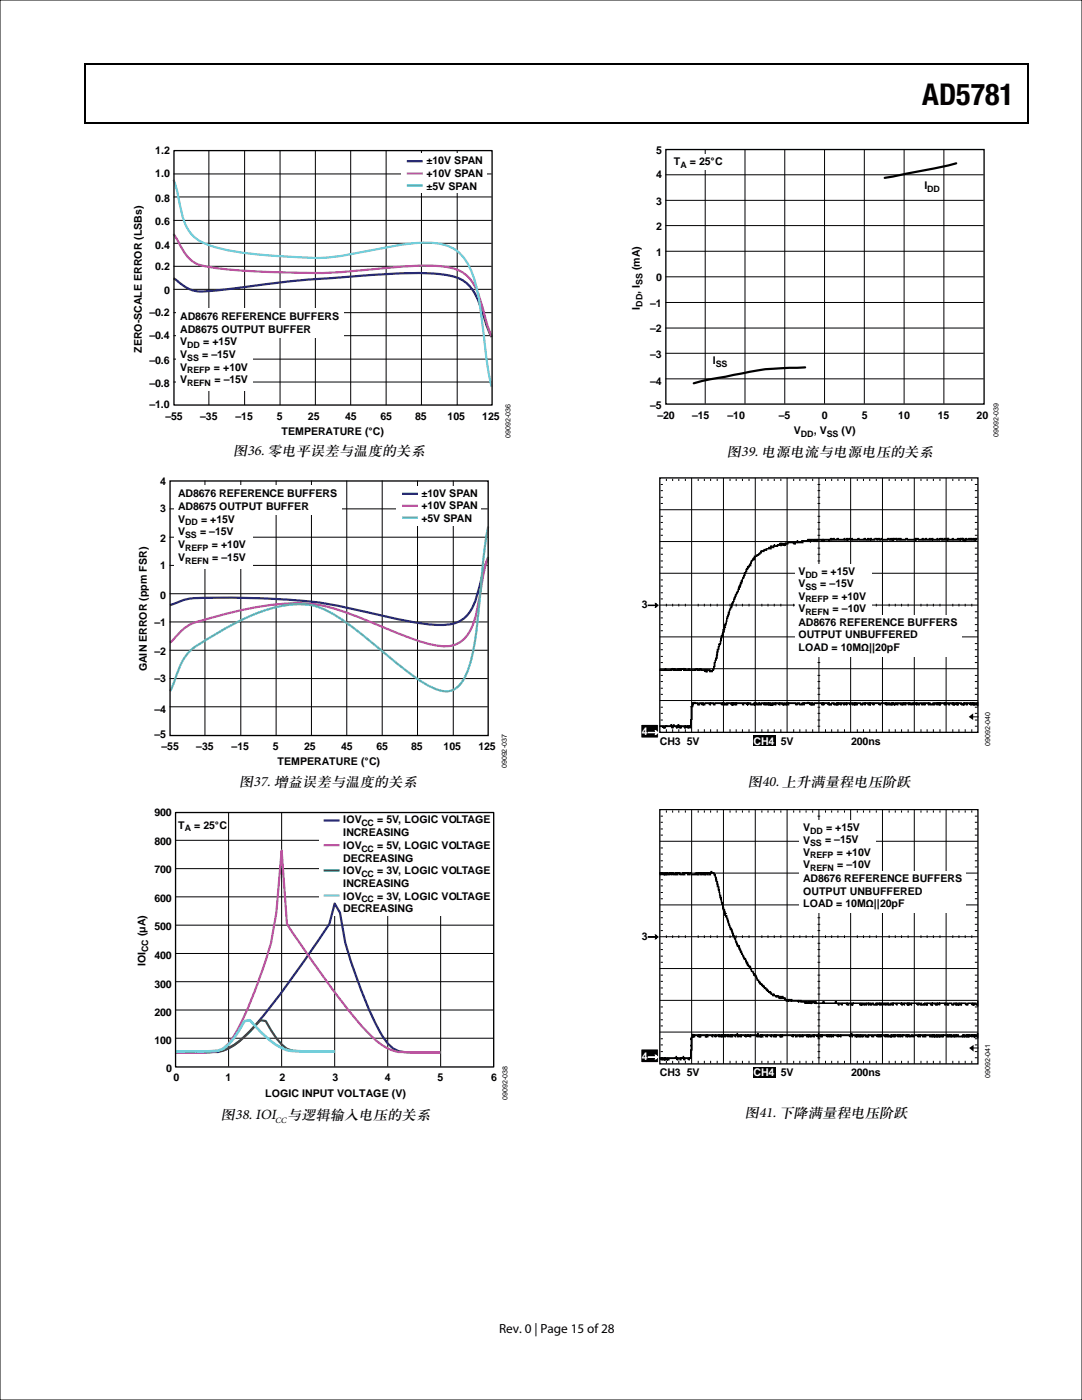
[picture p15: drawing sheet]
<svg xmlns="http://www.w3.org/2000/svg" width="216mm" height="279mm" viewBox="0 0 216 279" stroke-linecap="round" stroke-linejoin="round" font-family="sans-serif">
<defs><g id="words">
<text font-size="6" fill="#040000" x="184" y="21">AD5781</text>
<g font-size="2.9" fill="#060001">
<text x="46.5" y="90.8">图36. 零电平误差与温度的关系</text>
<text x="145" y="91">图39. 电源电流与电源电压的关系</text>
<text x="47.7" y="156.9">图37. 增益误差与温度的关系</text>
<text x="149.2" y="156.8">图40. 上升满量程电压阶跃</text>
<text x="44.1" y="223.3">图38. IOI</text>
<text x="57.3" y="223.3">与逻辑输入电压的关系</text>
<text x="148.6" y="222.9">图41. 下降满量程电压阶跃</text>
</g>
<text font-size="2.6" x="99.6" y="266">Rev. 0 | Page 15 of 28</text>
<g font-size="2.1">
<text x="31" y="30.7">1.2</text>
<text x="31" y="35.4">1.0</text>
<text x="85.1" y="32.8">±10V SPAN</text>
<text x="85.1" y="35.3">+10V SPAN</text>
<text x="130.9" y="30.6">5</text>
<text x="130.9" y="35.6">4</text>
<text x="134.5" y="33">T</text>
<text x="137.6" y="33">= 25°C</text>
<text x="31" y="40.2">0.8</text>
<text x="85.1" y="37.9">±5V SPAN</text>
<text x="130.9" y="40.9">3</text>
<text x="184.4" y="37.8">I</text>
<text x="31" y="44.9">0.6</text>
<text x="130.9" y="45.8">2</text>
<text x="31" y="49.6">0.4</text>
<text x="31" y="53.9">0.2</text>
<text x="127.7" y="53.9" transform="rotate(-90 127.7 53.9)">(mA)</text>
<text x="130.9" y="51.1">1</text>
<text x="32.8" y="58.7">0</text>
<text x="127.7" y="58.7" transform="rotate(-90 127.7 58.7)">, I</text>
<text x="130.9" y="56.2">0</text>
<text x="29.8" y="63">–0.2</text>
<text x="36" y="63.8">AD8676 REFERENCE BUFFERS</text>
<text x="127.7" y="61.8" transform="rotate(-90 127.7 61.8)">I</text>
<text x="129.8" y="61.2">–1</text>
<text x="28.3" y="70.4" transform="rotate(-90 28.3 70.4)">ZERO-SCALE ERROR (LSBs)</text>
<text x="29.8" y="67.6">–0.4</text>
<text x="36" y="66.4">AD8675 OUTPUT BUFFER</text>
<text x="36" y="68.9">V</text>
<text x="36" y="71.4">V</text>
<text x="40.3" y="71.4">=</text>
<text x="40.5" y="68.9">= +15V</text>
<text x="42.2" y="71.4">–15V</text>
<text x="129.8" y="66.3">–2</text>
<text x="129.8" y="71.4">–3</text>
<text x="29.8" y="72.6">–0.6</text>
<text x="29.8" y="77.2">–0.8</text>
<text x="36" y="76.5">V</text>
<text x="36" y="74">V</text>
<text x="42.7" y="74">= +10V</text>
<text x="42.8" y="76.5">= –15V</text>
<text x="129.8" y="76.9">–4</text>
<text x="142.2" y="72.7">I</text>
<text x="29.8" y="81.5">–1.0</text>
<text x="33" y="83.8">–55</text>
<text x="39.9" y="83.8">–35</text>
<text x="47" y="83.8">–15</text>
<text x="55.2" y="83.8">5</text>
<text x="61.5" y="83.8">25</text>
<text x="68.9" y="83.8">45</text>
<text x="75.9" y="83.8">65</text>
<text x="82.8" y="83.8">85</text>
<text x="89.3" y="83.8">105</text>
<text x="96.2" y="83.8">125</text>
<text x="129.8" y="81.7">–5</text>
<text x="131.2" y="83.5">–20</text>
<text x="138.1" y="83.5">–15</text>
<text x="145.2" y="83.5">–10</text>
<text x="155.4" y="83.5">–5</text>
<text x="164" y="83.5">0</text>
<text x="172" y="83.5">5</text>
<text x="179.2" y="83.5">10</text>
<text x="187.1" y="83.5">15</text>
<text x="194.9" y="83.5">20</text>
<text x="56.2" y="86.9">TEMPERATURE (°C)</text>
<text x="158.4" y="86.6">V</text>
<text x="162.4" y="86.6">, V</text>
<text x="167.9" y="86.6">(V)</text>
<text x="32" y="96.8">4</text>
<text x="35.5" y="99.3">AD8676 REFERENC</text>
<text x="35.5" y="101.8">AD8675 OUTPUT BUFFER</text>
<text x="55.3" y="99.3">E BUFFERS</text>
<text x="84.1" y="99.1">±10V SPAN</text>
<text x="84.1" y="101.7">+10V SPAN</text>
<text x="32" y="102.2">3</text>
<text x="35.5" y="104.3">V</text>
<text x="35.5" y="106.9">V</text>
<text x="39.9" y="106.9">=</text>
<text x="40.1" y="104.3">= +15V</text>
<text x="41.8" y="106.9">–15V</text>
<text x="84.1" y="104.2">+5V SPAN</text>
<text x="32" y="108.1">2</text>
<text x="32" y="113.6">1</text>
<text x="35.5" y="112">V</text>
<text x="35.5" y="109.4">V</text>
<text x="42.3" y="109.4">= +10V</text>
<text x="42.4" y="112">= –15V</text>
<text x="32" y="119.5">0</text>
<text x="30.8" y="124.9">–1</text>
<text x="30.8" y="130.7">–2</text>
<text x="29.3" y="134" transform="rotate(-90 29.3 134)">GAIN ERROR (ppm FSR)</text>
<text x="30.8" y="136.2">–3</text>
<text x="30.8" y="142.2">–4</text>
<text x="30.8" y="147.4">–5</text>
<text x="32.2" y="149.7">–55</text>
<text x="39.2" y="149.7">–35</text>
<text x="46.2" y="149.7">–15</text>
<text x="54.5" y="149.7">5</text>
<text x="60.7" y="149.7">25</text>
<text x="68.1" y="149.7">45</text>
<text x="75.1" y="149.7">65</text>
<text x="82.1" y="149.7">85</text>
<text x="88.5" y="149.7">105</text>
<text x="95.4" y="149.7">125</text>
<text x="55.4" y="152.8">TEMPERATURE (°C)</text>
<text x="30.8" y="162.9">900</text>
<text x="35.6" y="165.4">T</text>
<text x="38.8" y="165.4">= 25°C</text>
<text x="68.5" y="164.3">IOV</text>
<text x="68.5" y="166.9">INCREASING</text>
<text x="75.3" y="164.3">= 5V, LOGIC VOLTAGE</text>
<text x="30.8" y="168.6">800</text>
<text x="68.5" y="169.4">IOV</text>
<text x="68.5" y="172">DECREASING</text>
<text x="75.3" y="169.4">= 5V, LOGIC VOLTAGE</text>
<text x="30.8" y="174.3">700</text>
<text x="68.5" y="174.5">IOV</text>
<text x="68.5" y="177">INCREASING</text>
<text x="68.5" y="179.6">IOV</text>
<text x="75.3" y="174.5">= 3V, LOGIC VOLTAGE</text>
<text x="75.3" y="179.6">= 3V, LOGIC VOLTAGE</text>
<text x="30.8" y="180">600</text>
<text x="30.8" y="185.7">500</text>
<text x="68.5" y="182.1">DECREASING</text>
<text x="29.1" y="186.8" transform="rotate(-90 29.1 186.8)">(µA)</text>
<text x="30.8" y="191.4">400</text>
<text x="29.1" y="192.8" transform="rotate(-90 29.1 192.8)">IOI</text>
<text x="30.8" y="197.1">300</text>
<text x="30.8" y="202.7">200</text>
<text x="30.8" y="208.4">100</text>
<text x="33.2" y="213.9">0</text>
<text x="34.6" y="215.8">0</text>
<text x="45" y="215.8">1</text>
<text x="55.8" y="215.8">2</text>
<text x="66.3" y="215.8">3</text>
<text x="76.8" y="215.8">4</text>
<text x="87.3" y="215.8">5</text>
<text x="98" y="215.8">6</text>
<text x="52.9" y="218.9">LOGIC INPUT VOLTAGE (V)</text>
</g>
<g font-size="2.1" fill="#010101">
<text x="159.3" y="114.7">V</text>
<text x="159.3" y="119.7">V</text>
<text x="159.3" y="117.2">V</text>
<text x="163.7" y="117.2">= –15V</text>
<text x="163.9" y="114.7">= +15V</text>
<text x="166" y="119.7">= +10V</text>
<text x="128.1" y="121.3">3</text>
<text x="159.3" y="125">AD8676 REFERENCE BUFFERS</text>
<text x="159.3" y="122.1">V</text>
<text x="166.1" y="122.1">= –10V</text>
<text x="159.3" y="127.4">OUTPUT UNBUFFERED</text>
<text x="159.3" y="129.9">LOAD = 10MΩ||20pF</text>
<text x="131.7" y="148.6">CH3</text>
<text x="137" y="148.6">5V</text>
<text x="155.8" y="148.6">5V</text>
<text x="169.8" y="148.6">200ns</text>
<text x="160.3" y="165.9">V</text>
<text x="164.8" y="165.9">= +15</text>
<text x="170.2" y="165.9">V</text>
<text x="160.3" y="173.3">V</text>
<text x="160.3" y="170.8">V</text>
<text x="160.3" y="168.3">V</text>
<text x="164.6" y="168.3">= –15V</text>
<text x="167" y="170.8">= +</text>
<text x="167.1" y="173.3">= –10V</text>
<text x="170.1" y="170.8">10V</text>
<text x="160.3" y="176.1">AD8676 REFERENCE BUFFERS</text>
<text x="160.3" y="178.6">OUTPUT UNBUFFERED</text>
<text x="160.3" y="181">LOAD = 10MΩ||20pF</text>
<text x="128.1" y="187.5">3</text>
<text x="131.7" y="214.8">CH3</text>
<text x="137" y="214.8">5V</text>
<text x="155.8" y="214.8">5V</text>
<text x="169.8" y="214.8">200ns</text>
</g>
<g font-size="2.1" fill="#fff">
<text x="128.1" y="146.7">4</text>
<text x="150.3" y="148.6">CH4</text>
<text x="128.1" y="211.5">4</text>
<text x="150.3" y="214.8">CH4</text>
</g>
<g font-size="1.8">
<text x="135.8" y="33.5">A</text>
<text x="185" y="38.3">DD</text>
<text x="128.2" y="56.9" transform="rotate(-90 128.2 56.9)">SS</text>
<text x="128.2" y="61.2" transform="rotate(-90 128.2 61.2)">DD</text>
<text x="37.4" y="69.4">DD</text>
<text x="37.4" y="72">SS</text>
<text x="37.4" y="74.5">REFP</text>
<text x="37.4" y="77">REFN</text>
<text x="142.8" y="73.2">SS</text>
<text x="159.8" y="87.1">DD</text>
<text x="165" y="87.1">SS</text>
<text x="36.9" y="104.9">DD</text>
<text x="36.9" y="107.4">SS</text>
<text x="36.9" y="109.9">REFP</text>
<text x="36.9" y="112.5">REFN</text>
<text x="36.9" y="165.9">A</text>
<text x="72.1" y="164.9">CC</text>
<text x="72.1" y="169.9">CC</text>
<text x="72.1" y="175">CC</text>
<text x="72.1" y="180.1">CC</text>
<text x="29.6" y="190" transform="rotate(-90 29.6 190)">CC</text>
</g>
<g font-size="1.8" fill="#010101">
<text x="160.7" y="115.3">DD</text>
<text x="160.7" y="117.7">SS</text>
<text x="160.7" y="120.2">REFP</text>
<text x="160.7" y="122.7">REFN</text>
<text x="161.6" y="166.4">DD</text>
<text x="161.6" y="168.9">SS</text>
<text x="161.6" y="171.3">REFP</text>
<text x="161.6" y="173.8">REFN</text>
</g>
<text font-size="1.7" fill="#060001" x="54.9" y="224.2">CC</text>
<g font-size="1.4">
<text x="101.9" y="87.5" transform="rotate(-90 101.9 87.5)">09092-036</text>
<text x="199.3" y="87.2" transform="rotate(-90 199.3 87.2)">09092-039</text>
<text x="101.1" y="153.4" transform="rotate(-90 101.1 153.4)">09092-037</text>
<text x="101.3" y="219.5" transform="rotate(-90 101.3 219.5)">09092-038</text>
</g>
<g font-size="1.4" fill="#010101">
<text x="197.5" y="148.9" transform="rotate(-90 197.5 148.9)">09092-040</text>
<text x="197.5" y="215.1" transform="rotate(-90 197.5 215.1)">09092-041</text>
</g>
</g></defs>
<path d="M16.9 12.7h.2v1h-.2zM205.1 12.7h.2v1h-.2zM205.1 12.7h.2v.3h-.2zM82.3 24.4h.2v.3h-.2zM205.1 24.4h.2v.3h-.2z" fill="#000"/>
<path d="M16.9 12.8h188.2M17 13.7v11M205.2 13.7v11M16.9 24.5h188.2" fill="none" stroke="#000" stroke-width=".25"/>
<g fill="none" stroke="#000" stroke-width=".2">
<path d="M34.6 39.3h63.5M34.6 34.7h63.5M41.7 30.1v50.7M48.8 30.1v50.7M55.9 30.1v50.7M62.9 30.1v50.7M70 30.1v50.7M77 30.1v50.7M84.1 30.1v50.7M91.2 30.1v50.7M34.6 57.7h63.5M34.6 53.1h63.5"/>
<path d="M34.6 48.6h63.5M34.6 44h63.5M34.6 76.2h63.5M34.6 71.7h63.5M34.6 67h63.5M34.6 62.4h63.5"/>
</g>
<g fill="#fff">
<path d="M35.2 61.4h33.5v6h-33.5z"/>
<path d="M35.2 67h15.3v10.9h-15.3z"/>
</g>
<path d="M34.6 55.5l.4 .3a7.6 7.6 0 0 0 7 2.3l1.3-.1a356.2 356.2 0 0 1 40.8-3.5h1.7a12.4 12.4 0 0 1 7.2 2 12.2 12.2 0 0 1 3.3 5.8l1 3.2 .8 1.8" fill="none" stroke="#282a72" stroke-width=".44"/>
<path d="M34.6 46.7l1.5 2.5a6.5 6.5 0 0 0 5.9 4.1 159.2 159.2 0 0 0 27.6 .9l1.8-.2a120.3 120.3 0 0 1 15.9-.9 8.3 8.3 0 0 1 6.6 2.7 18.5 18.5 0 0 1 2.7 6.8l.7 2.4 .8 2.1" fill="none" stroke="#ba539f" stroke-width=".44"/>
<path d="M34.6 35.9l.7 2 .7 3.4a10.2 10.2 0 0 0 2.9 6.1 18.5 18.5 0 0 0 8.6 2.9 138.8 138.8 0 0 0 16.9 1.2 138.7 138.7 0 0 0 14.5-2.5 23.9 23.9 0 0 1 9.8-.1 8.2 8.2 0 0 1 5.5 5.5 59.1 59.1 0 0 1 2.5 13.9l.7 5.5 .7 3.4" fill="none" stroke="#70cddd" stroke-width=".44"/>
<path d="M34.7 30.1h63.5v50.7h-63.5z" fill="none" stroke="#000" stroke-width=".26"/>
<path d="M80.1 30.7h17.1v7.8h-17.1z" fill="#fff"/>
<path d="M81.2 32.2h3.1" fill="none" stroke="#282a72" stroke-width=".44"/>
<path d="M81.2 34.6h3.1" fill="none" stroke="#ba539f" stroke-width=".44"/>
<path d="M81.2 37h3.1" fill="none" stroke="#4ac2c5" stroke-width=".44"/>
<g fill="none" stroke="#000" stroke-width=".2">
<path d="M40.9 95.9v50.8M48 95.9v50.8M55.1 95.9v50.8M62.1 95.9v50.8M69.2 95.9v50.8M76.3 95.9v50.8M83.3 95.9v50.8M90.4 95.9v50.8M33.8 118.5h63.5M33.8 112.8h63.5M33.8 107.2h63.5M33.8 101.6h63.5"/>
<path d="M33.8 135.4h63.5M33.8 129.8h63.5M33.8 124.1h63.5M33.8 141.1h63.5"/>
</g>
<path d="M79.2 97h16.7v7.9h-16.7z" fill="#fff"/>
<path d="M80.2 98.6h3.2" fill="none" stroke="#282a72" stroke-width=".44"/>
<path d="M80.2 100.9h3.2" fill="none" stroke="#ba539f" stroke-width=".44"/>
<path d="M80.2 103.3h3.2" fill="none" stroke="#4ac2c5" stroke-width=".44"/>
<g fill="#fff">
<path d="M34.7 96.9h33.5v5.9h-33.5z"/>
<path d="M34.7 102.4h15.6v11.1h-15.6z"/>
</g>
<path d="M97.4 111.4l-.8 2.2-1 3.6a11 11 0 0 1-3.1 6.3 8 8 0 0 1-5.9 1.2 149.3 149.3 0 0 1-17.7-3.5 112.3 112.3 0 0 0-22-1.9h-2.9a23.8 23.8 0 0 0-8 .7l-2.1 .8" fill="none" stroke="#282a72" stroke-width=".44"/>
<path d="M97.4 111.2a92.8 92.8 0 0 0-2.3 11.1 8.7 8.7 0 0 1-3.6 6.1 7 7 0 0 1-4.9 .3 93.5 93.5 0 0 1-14-5.1l-1.9-.8a29.6 29.6 0 0 0-17.2-2 97.3 97.3 0 0 0-15.2 3.6 17.3 17.3 0 0 0-4.4 3.9" fill="none" stroke="#ba539f" stroke-width=".44"/>
<path d="M97.4 105.1a188.6 188.6 0 0 0-2 18.3l-.3 2.1a29.9 29.9 0 0 1-2.4 9.8 4 4 0 0 1-5.6 2.3 36.9 36.9 0 0 1-9-6.1l-6.7-5.5a24.3 24.3 0 0 0-9.3-5.2 23 23 0 0 0-12.8 2.4 79.8 79.8 0 0 0-11 6.4 15.1 15.1 0 0 0-3.7 6.9l-.7 1.5" fill="none" stroke="#4ac2c5" stroke-width=".44"/>
<path d="M33.9 96h63.5v50.8h-63.5z" fill="none" stroke="#000" stroke-width=".26"/>
<g fill="none" stroke="#000" stroke-width=".2">
<path d="M35 179h63.5M35 173.4h63.5M35 167.7h63.5M45.6 162.1v50.8M56.2 162.1v50.8M66.8 162.1v50.8M77.4 162.1v50.8M87.9 162.1v50.8M35 195.9h63.5M35 190.3h63.5M35 184.6h63.5M35 207.2h63.5"/>
<path d="M35 201.6h63.5"/>
</g>
<path d="M63.7 162h35.3v20.8h-35.3z" fill="#fff"/>
<path d="M64.6 163.7h3.2M35 210h7.4a7.4 7.4 0 0 0 5.3-2.2 82.5 82.5 0 0 0 10.7-12.7l7.3-10.7 1.1-4.1 1 1.9a57.2 57.2 0 0 0 3.4 13 68.5 68.5 0 0 0 5.1 11.6 5.5 5.5 0 0 0 5.8 3.2h5.8" fill="none" stroke="#282a72" stroke-width=".44"/>
<path d="M64.6 168.7h3.2M35 210h5.9a5.5 5.5 0 0 0 5.8-3.2 82.4 82.4 0 0 0 6.3-15.1l1.1-3.5 1-6 1.1-12.5 1.1 14.7a192.4 192.4 0 0 0 15.8 21.4 11.8 11.8 0 0 0 6.4 4.2h8.4" fill="none" stroke="#ba539f" stroke-width=".44"/>
<path d="M64.6 173.7h3.2M35 209.8h6.7a7.9 7.9 0 0 0 4.4-.9l2.5-1.8 3.4-3.5 1 .2a15.1 15.1 0 0 0 4.3 5.5 11.6 11.6 0 0 0 4.3 .6l5.2-.1" fill="none" stroke="#108240" stroke-width=".44"/>
<path d="M64.6 178.7h3.2" fill="none" stroke="#70cddd" stroke-width=".44"/>
<path d="M35 209.8h6a10 10 0 0 0 3.6-.5 15.1 15.1 0 0 0 4.2-5.5l1-.2 2.2 2.3a14.2 14.2 0 0 0 5.3 3.7l3.6 .2h5.9" fill="none" stroke="#70cddd" stroke-width=".53"/>
<path d="M132.9 29.8h63.5v50.8h-63.5zM35 162.2h63.5v50.7h-63.5z" fill="none" stroke="#000" stroke-width=".26"/>
<path d="M140.7 29.8v50.8M156.6 29.8v50.8M164.5 29.8v50.8M172.5 29.8v50.8M180.4 29.8v50.8M188.3 29.8v50.8" fill="none" stroke="#000" stroke-width=".2"/>
<path d="M134 30.8h10.9v3.1h-10.9z" fill="#fff"/>
<path d="M132.8 40h63.5M132.8 34.9h63.5M148.7 29.8v50.8M132.8 55.2h63.5M132.8 50.1h63.5M132.8 45h63.5M132.8 75.6h63.5M132.8 70.5h63.5M132.8 65.5h63.5M132.8 60.4h63.5" fill="none" stroke="#000" stroke-width=".2"/>
<path d="M190.8 32.6l-3.6 .8-10.7 2.1M160.7 73.3a65.3 65.3 0 0 0-14.3 1.5l-4.8 .9-3.2 .8" fill="none" stroke="#000" stroke-width=".44"/>
<path d="M127.9 144.6h3.5v2.7h-3.5z" fill="#000"/>
<path d="M127.9 144.6h3.5v2.7h-3.5z" fill="none" stroke="#fff" stroke-width=".2"/>
<g fill="#010101">
<path d="M150.3 146.8h4.4v2.1h-4.4z"/>
<path d="M129.3 120.8h1.6v-.4l.4 .5-.5 .3 .1-.3h-1.6z"/>
</g>
<path d="M129.3 120.8h1.6v-.4l.4 .5-.5 .3 .1-.3h-1.6z" fill="none" stroke="#000" stroke-width=".2"/>
<path d="M129.3 146.2h1.6v-.4l.4 .4-.5 .4 .1-.4z" fill="#fff"/>
<path d="M129.3 146.2h1.6v-.4l.4 .4-.5 .4 .1-.4z" fill="none" stroke="#fff" stroke-width=".2"/>
<path d="M131.7 95.4h63.4v50.8h-63.4z" fill="none" stroke="#010101" stroke-width=".26"/>
<g fill="none" stroke="#010101" stroke-width=".2">
<path d="M131.8 96.7h.5M131.8 97.9h.5M131.8 99.3h.5M133 95.5v.5M134.2 95.5v.5M135.4 95.5v.5M136.8 95.5v.5M138 95.4v50.8M139.3 95.5v.5M140.5 95.5v.5M141.8 95.5v.5M143.1 95.5v.5"/>
<path d="M144.4 95.4v50.8M145.7 95.5v.5M146.9 95.5v.5M148.1 95.5v.5M149.5 95.5v.5M150.7 95.4v50.8M152 95.5v.5M153.2 95.5v.5M154.5 95.5v.5M155.8 95.5v.5M157.1 95.4v50.8M158.4 95.5v.5"/>
<path d="M159.6 95.5v.5M160.8 95.5v.5M162.2 95.5v.5M163.1 96.7h.6M163.1 97.9h.6M163.1 99.3h.6M163.4 95.4v50.8M164.7 95.5v.5M165.9 95.5v.5M167.2 95.5v.5M168.5 95.5v.5M169.7 95.4v50.8"/>
<path d="M171.1 95.5v.5M172.3 95.5v.5M173.5 95.5v.5M174.9 95.5v.5M176.1 95.4v50.8M177.4 95.5v.5M178.6 95.5v.5M179.9 95.5v.5M181.2 95.5v.5M182.4 95.4v50.8M183.8 95.5v.5M185 95.5v.5"/>
<path d="M186.2 95.5v.5M187.6 95.5v.5M188.8 95.4v50.8M190.1 95.5v.5M191.3 95.5v.5M192.6 95.5v.5M193.9 95.5v.5M194.5 96.7h.6M194.5 97.9h.6M194.5 99.3h.6M131.7 101.7h63.4M131.7 108.1h63.4"/>
<path d="M131.7 114.4h63.4M131.8 100.5h.5M131.8 103h.5M131.8 104.3h.5M131.8 105.6h.5M131.8 106.8h.5M131.8 109.4h.5M131.8 110.6h.5M131.8 112h.5M131.8 113.2h.5M131.8 115.7h.5M131.8 117h.5"/>
<path d="M131.8 118.3h.5M131.8 119.5h.5M163.1 100.5h.6M163.1 103h.6M163.1 104.3h.6M163.1 105.6h.6M163.1 106.8h.6M163.1 109.4h.6M163.1 110.6h.6M163.1 112h.6M163.1 113.2h.6M163.1 115.7h.6"/>
<path d="M163.1 117h.6M163.1 118.3h.6M163.1 119.5h.6M194.5 100.5h.6M194.5 103h.6M194.5 104.3h.6M194.5 105.6h.6M194.5 106.8h.6M194.5 109.4h.6M194.5 110.6h.6M194.5 112h.6M194.5 113.2h.6"/>
<path d="M194.5 115.7h.6M194.5 117h.6M194.5 118.3h.6M194.5 119.5h.6M131.7 120.8h63.4M131.7 127.1h63.4M131.7 133.5h63.4M131.7 139.8h63.4M131.8 122.1h.5M131.8 123.3h.5M131.8 124.7h.5M131.8 125.9h.5"/>
<path d="M131.8 128.4h.5M131.8 129.7h.5M131.8 131h.5M131.8 132.2h.5M131.8 134.8h.5M131.8 136h.5M131.8 137.4h.5M131.8 138.6h.5M133 120.5v.5M134.2 120.5v.5M135.4 120.5v.5M136.8 120.5v.5"/>
<path d="M139.3 120.5v.5M140.5 120.5v.5M141.8 120.5v.5M143.1 120.5v.5M145.7 120.5v.5M146.9 120.5v.5M148.1 120.5v.5M149.5 120.5v.5M152 120.5v.5M153.2 120.5v.5M154.5 120.5v.5M155.8 120.5v.5"/>
<path d="M158.4 120.5v.5M159.6 120.5v.5M160.8 120.5v.5M162.2 120.5v.5M163.1 122.1h.6M163.1 123.3h.6M163.1 124.7h.6M163.1 125.9h.6M163.1 128.4h.6M163.1 129.7h.6M163.1 131h.6M163.1 132.2h.6"/>
<path d="M163.1 134.8h.6M163.1 136h.6M163.1 137.4h.6M163.1 138.6h.6M164.7 120.5v.5M165.9 120.5v.5M167.2 120.5v.5M168.5 120.5v.5M171.1 120.5v.5M172.3 120.5v.5M173.5 120.5v.5M174.9 120.5v.5"/>
<path d="M177.4 120.5v.5M178.6 120.5v.5M179.9 120.5v.5M181.2 120.5v.5M183.8 120.5v.5M185 120.5v.5M186.2 120.5v.5M187.6 120.5v.5M190.1 120.5v.5M191.3 120.5v.5M192.6 120.5v.5M193.9 120.5v.5"/>
<path d="M194.5 122.1h.6M194.5 123.3h.6M194.5 124.7h.6M194.5 125.9h.6M194.5 128.4h.6M194.5 129.7h.6M194.5 131h.6M194.5 132.2h.6M194.5 134.8h.6M194.5 136h.6M194.5 137.4h.6M194.5 138.6h.6"/>
<path d="M131.8 141.1h.5M131.8 142.4h.5M131.8 143.7h.5M131.8 144.9h.5M133 145.5v.6M134.2 145.5v.6M135.4 145.5v.6M136.8 145.5v.6M139.3 145.5v.6M140.5 145.5v.6M141.8 145.5v.6M143.1 145.5v.6"/>
<path d="M145.7 145.5v.6M146.9 145.5v.6M148.1 145.5v.6M149.5 145.5v.6M152 145.5v.6M153.2 145.5v.6M154.5 145.5v.6M155.8 145.5v.6M158.4 145.5v.6M159.6 145.5v.6M160.8 145.5v.6M162.2 145.5v.6"/>
<path d="M163.1 141.1h.6M163.1 142.4h.6M163.1 143.7h.6M163.1 144.9h.6M164.7 145.5v.6M165.9 145.5v.6M167.2 145.5v.6M168.5 145.5v.6M171.1 145.5v.6M172.3 145.5v.6M173.5 145.5v.6M174.9 145.5v.6"/>
<path d="M177.4 145.5v.6M178.6 145.5v.6M179.9 145.5v.6M181.2 145.5v.6M183.8 145.5v.6M185 145.5v.6M186.2 145.5v.6M187.6 145.5v.6M190.1 145.5v.6M191.3 145.5v.6M192.6 145.5v.6M193.9 145.5v.6"/>
<path d="M194.5 141.1h.6M194.5 142.4h.6M194.5 143.7h.6M194.5 144.9h.6"/>
</g>
<g fill="#fff">
<path d="M158.6 112.6h15.3v11.6h-15.3z"/>
<path d="M158.6 122.8h33.3v8.3h-33.3z"/>
</g>
<g fill="#000">
<path d="M193.3 143.1l.9-.7v1.3z"/>
<path d="M146.7 118.6h.2v.4h-.2l-.1 .6h-.1v.5h-.1v-.5h.1v-.3h.1z" fill-rule="evenodd"/>
<path d="M147 118.2l.1 .3-.2 .1z" fill-rule="evenodd"/>
<path d="M147.1 118h.2l-.1 .2z" fill-rule="evenodd"/>
<path d="M148.1 115.7v.7h-.2l-.2 .8h-.2v.4l-.2 .1v.3l.1-1h.2l.1-.6h.2v-.5h.2z" fill-rule="evenodd"/>
<path d="M148.1 115.5l.2 .2z" fill-rule="evenodd"/>
<path d="M148.2 115.2h.2v.3h-.2z" fill-rule="evenodd"/>
<path d="M148.4 114.9l.1 .3z" fill-rule="evenodd"/>
<path d="M149.6 112.5h.2v.4h-.3v.3h-.2l-.1 .4h-.2v.5h-.2v.3h-.1v.5h-.2v-.5h.2l.1-.3v-.5h.2l.1-.4 .4-.2z" fill-rule="evenodd"/>
<path d="M149.8 112.1l.1 .4z" fill-rule="evenodd"/>
<path d="M149.9 111.9h.2v.2h-.2z" fill-rule="evenodd"/>
<path d="M150.5 111h.5v-.2v.3h-.3l-.1 .1v.4l-.5 .3 .2-.5h.1z" fill-rule="evenodd"/>
<path d="M151 110.7l.4-.1v.2h-.4z" fill-rule="evenodd"/>
<path d="M151.4 110.4h.3v.2h-.3z" fill-rule="evenodd"/>
<path d="M151.9 109.9h.4l.2-.3h.5v.2h-.5v.3h-.6v.3h-.2l.1-.1z" fill-rule="evenodd"/>
<path d="M153 109.5h.4v-.2v.3z" fill-rule="evenodd"/>
<path d="M153.4 109.2h.4v-.3h.3l-.2 .7h-.2z" fill-rule="evenodd"/>
<path d="M154.2 109h.2v.3h-.3l.1-.1z" fill-rule="evenodd"/>
<path d="M154.5 108.7l.1 .2-.2 .1z" fill-rule="evenodd"/>
<path d="M154.6 108.9h.4l.1-.2h.5v-.3h.7v.3h.1l.1-.3h.6l.1-.2h1.3v.2v-.2h.5l.2-.3-.1 .4h-.4v.3h-.2l-.2-.3h-1.1v.3h-.4v.3h-.2v-.2l-.1 .2h-.2l-.1-.3h-.3v.3l-.3-.2v.2h-.4v.1z" fill-rule="evenodd"/>
<path d="M159.2 108.2h.1a.51 .51 0 0 0 .7-.3h.1l.1 .4-.2-.1v.1h-.8z" fill-rule="evenodd"/>
<path d="M160.2 107.9a.7 .7 0 0 0 1-.3h.2v.3l.1-.3h.2v.2h.2v.3h-.2v-.2l-.1 .2h-.2v-.2a1.02 1.02 0 0 1-1.2 .2z" fill-rule="evenodd"/>
<path d="M162.5 107.8l.1 .1zM161.9 107.6h.4v.2h.2v-.2h.3v.2l.1-.2h.1v.2l.1-.2h.9v.2l.1-.2h.2v.2l.1-.2h1l.1 .5-.2-.3h-.4h-.4v.3h-.2v-.2l-.3 .2-.1-.3h-.8v.3h-.1v-.2v.2h-.2v-.2l-.2 .2h-.3v-.2l-.4-.1z" fill-rule="evenodd"/>
<path d="M162.5 107.8l.1 .1z" fill-rule="evenodd"/>
<path d="M165.5 107.6l.4-.2v.2l.2 .1 .4-.3-.2 .4h-.4v-.2l-.4 .2z" fill-rule="evenodd"/>
<path d="M166.5 107.6l.6-.1v.3h-.6z" fill-rule="evenodd"/>
<path d="M167.1 107.4h.2v.2z" fill-rule="evenodd"/>
<path d="M167.3 107.6h1l.3-.2-.1 .4h-1.2z" fill-rule="evenodd"/>
<path d="M168.6 107.6l.5-.2 .1 .3 .2-.2v.3h-.3v-.2l-.1 .2h-.4z" fill-rule="evenodd"/>
<path d="M169.4 107.4h.3v.2h-.2z" fill-rule="evenodd"/>
<path d="M169.7 107.6h.2l.2-.2-.1 .4h-.3z" fill-rule="evenodd"/>
<path d="M170.1 107.6h1.1v-.2h.2l-.2 .4h-1.1z" fill-rule="evenodd"/>
<path d="M171.4 107.6l1.1-.1v.3h-1.1z" fill-rule="evenodd"/>
<path d="M172.5 107.4h.2v.2z" fill-rule="evenodd"/>
<path d="M172.7 107.6l.3 .1 .3-.3-.1 .4h-.5z" fill-rule="evenodd"/>
<path d="M173.3 107.6l.6-.2v.2l.7-.1v.3h-.8v-.2l-.1 .2h-.4z" fill-rule="evenodd"/>
<path d="M174.6 107.4h.3v.2z" fill-rule="evenodd"/>
<path d="M175 107.5l.5-.1v.2l-.3-.1v.3h-.3z" fill-rule="evenodd"/>
<path d="M175.5 107.6l.3-.1v.3h-.3z" fill-rule="evenodd"/>
<path d="M175.8 107.4h.3v.2z" fill-rule="evenodd"/>
<path d="M176.1 107.6l1-.1v.3h-1z" fill-rule="evenodd"/>
<path d="M177.1 107.4h.3v.2z" fill-rule="evenodd"/>
<path d="M177.4 107.6l.5-.2-.1 .4h-.4z" fill-rule="evenodd"/>
<path d="M177.9 107.6h.1l.1-.2 .2 .1 .7-.1-.1 .4-.3-.3h-.2v.3h-.2v-.2v.2h-.3z" fill-rule="evenodd"/>
<path d="M179 107.6l.5-.2-.2 .4h-.3z" fill-rule="evenodd"/>
<path d="M179.6 107.4h.2v.2l1-.1v.3h-1v-.2l-.3 .2z" fill-rule="evenodd"/>
<path d="M180.8 107.4h.2v.2z" fill-rule="evenodd"/>
<path d="M181 107.6h1.4l.2-.2 .1 .1 .5-.1v.2l-.3-.1v.3h-.2v-.2l-.1 .2h-1.6z" fill-rule="evenodd"/>
<path d="M183.2 107.6h.7l.3-.2-.1 .4h-.9z" fill-rule="evenodd"/>
<path d="M184.2 107.6l.4 .1 .3-.3-.2 .4h-.5z" fill-rule="evenodd"/>
<path d="M184.9 107.6h.5l.2-.2-.1 .4h-.6z" fill-rule="evenodd"/>
<path d="M185.6 107.6h.3l.1-.2h.1v.2a.76 .76 0 0 0 .9-.2v.4h-.9v-.2v.2h-.5z" fill-rule="evenodd"/>
<path d="M187.1 107.6l.7-.2v.2l-.2-.1v.3h-.5z" fill-rule="evenodd"/>
<path d="M187.9 107.5l.3-.1-.1 .4h-.3z" fill-rule="evenodd"/>
<path d="M188.2 107.6l.5-.2-.2 .4h-.3z" fill-rule="evenodd"/>
<path d="M188.8 107.5l.5-.1-.1 .4h-.1v-.2l-.1 .2h-.3z" fill-rule="evenodd"/>
<path d="M189.3 107.6h.6l.3-.2-.1 .4h-.8z" fill-rule="evenodd"/>
<path d="M190.2 107.6h.8l.1-.2h.2l-.2 .4h-.9z" fill-rule="evenodd"/>
<path d="M191.3 107.6l.3-.2 .1 .4-.1-.2-.1 .2h-.2z" fill-rule="evenodd"/>
<path d="M191.7 107.4h.4v.1l.2-.1 .1 .4 .3 .1v.2h-.3l-.2-.5v.2h-.2z" fill-rule="evenodd"/>
<path d="M192.5 107.6l.3-.2v.4h-.3z" fill-rule="evenodd"/>
<path d="M192.8 107.6l.5-.1v.3h-.5z" fill-rule="evenodd"/>
<path d="M193.3 107.4h.2v.2l.4-.2v.2l-.1 .2h-.3z" fill-rule="evenodd"/>
<path d="M193.9 107.6l.4-.2-.1 .4h-.3z" fill-rule="evenodd"/>
<path d="M194.3 107.6h.1a.24 .24 0 0 1 .1-.2 .24 .24 0 0 1 .3 .1v.3l-.1-.2-.4 .2z" fill-rule="evenodd"/>
<path d="M194.8 107.4l.2 .1z" fill-rule="evenodd"/>
<path d="M131.7 133.6h.9l.3-.1-.1 .3h-1.1z" fill-rule="evenodd"/>
<path d="M132.9 133.6l1.1-.1v.3h-1.1z" fill-rule="evenodd"/>
<path d="M134 133.5h.7v.1l-.1 .2-.2-.2-.1 .2v-.2z" fill-rule="evenodd"/>
<path d="M134.7 133.6h.5a.31 .31 0 0 1 .5-.1h.3v.3h-.2v-.2l-.3 .2-.1-.3v.3h-.7z" fill-rule="evenodd"/>
<path d="M136 133.5h.8v.1h.6l.2-.1v.1l-.1 .2h-.8v-.2l-.3 .2-.1-.3z" fill-rule="evenodd"/>
<path d="M137.6 133.6l1.3-.1v.3h-1.3z" fill-rule="evenodd"/>
<path d="M138.9 133.5h.3l-.2 .1z" fill-rule="evenodd"/>
<path d="M139.1 133.6l.5-.1v.3h-.5z" fill-rule="evenodd"/>
<path d="M139.6 133.5h.3v.1h.8v.5l-.2-.3h-.7z" fill-rule="evenodd"/>
<path d="M140.7 133.6h.3l.1 .5-.2-.3h-.2z" fill-rule="evenodd"/>
<path d="M141.1 133.6h.6v.3l.4-.1v.3h-.5l-.1-.3h-.4z" fill-rule="evenodd"/>
<path d="M142.1 133.5h.2v.3h-.2z" fill-rule="evenodd"/>
<path d="M142.5 132.2h.2v.8h-.2v.5h-.2l.2-.5z" fill-rule="evenodd"/>
<path d="M142.7 131.8h.1v.4h-.1z" fill-rule="evenodd"/>
<path d="M143.1 129.6h.2v.5h-.1l-.1 1.2-.2 .1v.4h-.1z" fill-rule="evenodd"/>
<path d="M143.3 129.1h.2v.5h-.2z" fill-rule="evenodd"/>
<path d="M143.7 127.9h.1v.5l-.1 .1v.2h-.1l-.1 .4v-.5l.2-.2z" fill-rule="evenodd"/>
<path d="M143.8 127.3l.1 .6z" fill-rule="evenodd"/>
<path d="M144.2 126.2l.1 .4-.2 .7h-.2z" fill-rule="evenodd"/>
<path d="M144.7 124.4h.2v.3h-.2l-.2 .9a.32 .32 0 0 1 .1 .4 .32 .32 0 0 1-.3 .2v-.6h.1z" fill-rule="evenodd"/>
<path d="M145 123.4l.1 .6-.2 .4z" fill-rule="evenodd"/>
<path d="M145.1 123.1h.1v.3h-.1z" fill-rule="evenodd"/>
<path d="M145.2 122.7l.1 .4z" fill-rule="evenodd"/>
<path d="M145.6 121.6l.1 .2-.2 .9h-.2v-.5h.2z" fill-rule="evenodd"/>
<path d="M145.8 121.3v.3h-.1z" fill-rule="evenodd"/>
<path d="M146.2 120.1h.2v.1l-.3 .4-.1 .7h-.2z" fill-rule="evenodd"/>
<path d="M131.7 144.8h.7v.2h.1v-.2l.1 .2h.2v-.2h.4l-.4 .2v.3l-.2-.1-.2 .1-.2-.3h-.5z" fill-rule="evenodd"/>
<path d="M133.2 144.8h.6l.2-.2v.2l.3 .2v-.2l.3-.1v.1l-.3 .2v.3l-.3-.1-.1-.4v.2h-.7z" fill-rule="evenodd"/>
<path d="M137.9 141.1h.2v.6v1.9h-.2v1.7l-.2-.3h-.1v.3l-.1-.1-.3 .1-.1-.3h-.2l-.1 .3-.2-.3h-.6v.3l-.2-.1a.31 .31 0 0 1-.3 0 .31 .31 0 0 1-.1-.4v.2h-.2v.3h-.2l-.1-.3h-.3v-.2h.4v.2h.2v-.2l.2-.2 .1 .4h.2v-.2l.1 .2h.2v-.2h.8v.2v-.2h.4v.2h.2v-.2l.1 .2 .1-.2h.2z" fill-rule="evenodd"/>
<path d="M138.1 140.3l.2 .1a.3 .3 0 0 1 .3-.2 .3 .3 0 0 1 .3 .1h.4v.2l.3-.1v-.1h.5v.1l.3-.1v.2l.3-.1v-.1h1v.1l.1-.1h.6l.1 .2a.7 .7 0 0 1 .9-.2h.7v.1l.1-.1h.4v.2l.3-.1v-.1h.2v.1h.1v-.1h.8v.1l.1-.1h.2v.1l.1-.1h.2v.1l.1-.1h.2v.1l.1-.1h1.2v.1h.2v-.1h.8v.1l.1-.1h.5v.2h.5l.1-.2h.2v.1v-.1h.4v.2h.3l.1-.2h.3v.2h.1l.1-.2h.6v.1h.1v-.1h.2v.1h.2v-.1h.2v.1l.2-.1v.1l.5-.1v.3h.2v-.3l.1 .1h.2v-.1h.3v.1a.67 .67 0 0 1 .9 0v-.1h.6v.2l.2-.1v-.1l.1 .2 .3-.1v-.1h.2v.1l.1-.1h.2v.1l.1-.1h1.4v.2h.2l.1-.2h.5v.2h.4v-.2h.4l.1 .1v-.1l.6-.1 .6 .1v.1h.2v-.1l.3 .1v-.1v.2l.3-.1v-.1h1.5v.1l.1-.1h.2v.1l.1-.1h.9v.1l.2-.1v.2h.3l.1-.2a.39 .39 0 0 1 .7 .2h.2v-.2l.1 .1h.2v-.1l.1 .1 .1-.1h.4v.1h.2v-.1h.4v.1h.2v-.1h.4v.1l.1-.1h.7v.1v-.1h.4v.1h.2v-.1h.2v.1l.1-.1h.3v.1h.2a.41 .41 0 0 1 .4-.2 .41 .41 0 0 1 .4 .3l.2-.1a.23 .23 0 0 1 .2-.2 .23 .23 0 0 1 .3 .2l.1-.1h.6v.1h.1v-.1h.2v.1v-.1h.6v.2l.2-.2h1.1v.2h.2v-.2h1.1v.1v-.1h.3v.2l.1-.2h.3v.2l.3-.1v-.1l.1 .1h.1v-.1h.2v.1v-.1h.2v.2h.2v-.2h.4v.1h.2v-.1h.6v.2l.1-.1a.29 .29 0 0 1 .3-.2 .29 .29 0 0 1 .2 .2v-.1h.3v.1l.1-.1h.6v.1v-.1h.3v.2l.3-.1v-.1h.4v.1v-.1h.5v.1l.1-.1h.2v.2h.2l.1-.2h.4v.1l.5-.1v.2l.2-.2h.7v.1l.1-.1h.2v.2h.4l.1-.2h.2v.2l.1-.1a.36 .36 0 0 1 .6 0v-.1h.3v.1l.3-.1v.1a.58 .58 0 0 1 .8-.1v.1l.1-.1h.2v.1l.1-.1h.5v.1h.2v-.1h.6v.1l.1-.1 .1 .1h.2v-.1h.4v.1l.1-.1 .1 .1h.2v-.1h.6v.2l.3-.1v-.1h.2v.1l.1-.1h.3v.1h.2v-.1h.7v.1a.28 .28 0 0 1 .2-.2 .28 .28 0 0 1 .3 .2v-.1l.1 .1h.1v-.1l.1 .1h.2v-.1h.2v.2h.2v-.3v.7l-.3-.3v-.2l-.1 .3h-.6l-.2-.3-.2 .3-.2-.3h-.5v.3l-.2-.1v-.2h-.3v.3h-.6l-.2-.1v-.2h-.4v.3l-.6-.1v-.2h-.2v.3l-.6-.1v-.2h-.4v.3h-.2l-.2-.3h-.3v.3h-.4v-.3h-.7l-.1 .3-.5-.1v-.2l-.1 .3-.2-.1v-.2h-.3v.3h-.9l-.1-.3h-.1v.3l-.2-.3h-.5l-.1 .3-.4-.1v-.2l-.1 .3h-.2v-.3h-.4v.3h-.3l-.1-.3-.1 .3-.3-.1v-.2h-.3v.3l-.2-.1v-.2h-.2v.3l-.4-.1v-.2l-.2 .3-.2-.3h-.4v.3l-.2-.1v-.2h-.2v.3l-.2-.1v-.2h-.1l-.1 .3-.4-.1v-.2h-.4v.3l-.3-.1v-.2h-.3v.3h-1.1l-.1-.3h-.2v.3l-.4-.1a.91 .91 0 0 0-1.1-.2v.3h-.2l-.2-.3h-.9v.3l-.3-.1v-.2h-.4l-.1 .3h-.3l-.1-.3h-.5v.3l-.2-.3h-.3l-.1 .3h-.3l-.1-.3h-.6v.3h-.2l-.2-.3-.1 .3-.2-.1v-.2l-.1 .3-.3-.1v-.2h-.3v.3l-.2-.1v-.2h-.5v.3l-.3-.1v-.2h-.2v.3l-.2-.1v-.2h-.4v.3h-.2l-.2-.3h-.2v.3h-.8l-.2-.1v-.2h-.4v.3h-.6l-.1-.1v-.2a.58 .58 0 0 0-.8 .2l-.3 .1a.94 .94 0 0 0-1.1-.3h-.5v.3h-.8l-.4-.4-.1 .1h-.7v.3l-.3-.1v-.2l-.2 .2a.34 .34 0 0 1-.3 .1 .34 .34 0 0 1-.3-.3h-.3v.2a.19 .19 0 0 1-.3 .1 .19 .19 0 0 1-.1-.3h-1.3v.3l-.2-.1v-.2h-.1v.3h-.9l-.2-.3h-.4v.3l-.2-.1v-.2h-.6v.3l-.4-.3v.3l-.3-.1v.2h-.3l-.1-.4-.1 .3-.5-.1v-.2l-.1 .3-.3-.1v-.2l-.1 .3-.1-.1a.32 .32 0 0 0-.4-.2 .32 .32 0 0 0-.3 .3h-.1l-.1-.3h-.2v.3h-.4v-.3h-.3l-.1 .3h-.8l-.2-.3h-.3v.3l-.3-.1v-.2h-.6v.3l-.3-.1v-.2h-1.1v.3l-.5-.1v-.2l-.1 .3-.6-.1v-.2h-.6v.3l-.2-.1v-.2l-.1 .3h-.3l-.2-.3h-.2v.3l-.3-.1v-.2h-1.2v.3h-.3l-.1-.3h-.5v.3l-.3-.1v-.2h-.8v.3h-.6l-.2-.3h-.3v.3h-.3l-.1-.3h-.5l-.1-.1v.1h-.3v.7h-.2z" fill-rule="evenodd"/>
</g>
<path d="M194 143.1h1.2" fill="none" stroke="#010101" stroke-width=".2"/>
<g fill="none" stroke="#000" stroke-width=".2">
<path d="M146.7 118.6h.2v.4h-.2l-.1 .6h-.1v.5h-.1v-.5h.1v-.3h.1zM147 118.2l.1 .3-.2 .1zM147.1 118h.2l-.1 .2zM148.1 115.7v.7h-.2l-.2 .8h-.2v.4l-.2 .1v.3l.1-1h.2l.1-.6h.2v-.5h.2zM148.1 115.5l.2 .2zM148.2 115.2h.2v.3h-.2zM148.4 114.9l.1 .3zM149.6 112.5h.2v.4h-.3v.3h-.2l-.1 .4h-.2v.5h-.2v.3h-.1v.5h-.2v-.5h.2l.1-.3v-.5h.2l.1-.4 .4-.2zM149.8 112.1l.1 .4zM149.9 111.9h.2v.2h-.2zM150.5 111h.5v-.2v.3h-.3l-.1 .1v.4l-.5 .3 .2-.5h.1zM151 110.7l.4-.1v.2h-.4z"/>
<path d="M151.4 110.4h.3v.2h-.3zM151.9 109.9h.4l.2-.3h.5v.2h-.5v.3h-.6v.3h-.2l.1-.1zM153 109.5h.4v-.2v.3zM153.4 109.2h.4v-.3h.3l-.2 .7h-.2zM154.2 109h.2v.3h-.3l.1-.1zM154.5 108.7l.1 .2-.2 .1zM154.6 108.9h.4l.1-.2h.5v-.3h.7v.3h.1l.1-.3h.6l.1-.2h1.3v.2v-.2h.5l.2-.3-.1 .4h-.4v.3h-.2l-.2-.3h-1.1v.3h-.4v.3h-.2v-.2l-.1 .2h-.2l-.1-.3h-.3v.3l-.3-.2v.2h-.4v.1zM159.2 108.2h.1a.51 .51 0 0 0 .7-.3h.1l.1 .4-.2-.1v.1h-.8zM160.2 107.9a.7 .7 0 0 0 1-.3h.2v.3l.1-.3h.2v.2h.2v.3h-.2v-.2l-.1 .2h-.2v-.2a1.02 1.02 0 0 1-1.2 .2zM161.9 107.6h.4v.2h.2v-.2h.3v.2l.1-.2h.1v.2l.1-.2h.9v.2l.1-.2h.2v.2l.1-.2h1l.1 .5-.2-.3h-.8v.3h-.2v-.2l-.3 .2-.1-.3h-.8v.3h-.1v-.2v.2h-.2v-.2l-.2 .2h-.3v-.2l-.4-.1zM162.5 107.8l.1 .1zM165.5 107.6l.4-.2v.2l.2 .1 .4-.3-.2 .4h-.4v-.2l-.4 .2z"/>
<path d="M166.5 107.6l.6-.1v.3h-.6zM167.1 107.4h.2v.2zM167.3 107.6h1l.3-.2-.1 .4h-1.2zM168.6 107.6l.5-.2 .1 .3 .2-.2v.3h-.3v-.2l-.1 .2h-.4zM169.4 107.4h.3v.2h-.2zM169.7 107.6h.2l.2-.2-.1 .4h-.3zM170.1 107.6h1.1v-.2h.2l-.2 .4h-1.1zM171.4 107.6l1.1-.1v.3h-1.1zM172.5 107.4h.2v.2zM172.7 107.6l.3 .1 .3-.3-.1 .4h-.5zM173.3 107.6l.6-.2v.2l.7-.1v.3h-.8v-.2l-.1 .2h-.4zM174.6 107.4h.3v.2z"/>
<path d="M175 107.5l.5-.1v.2l-.3-.1v.3h-.3zM175.5 107.6l.3-.1v.3h-.3zM175.8 107.4h.3v.2zM176.1 107.6l1-.1v.3h-1zM177.1 107.4h.3v.2zM177.4 107.6l.5-.2-.1 .4h-.4zM177.9 107.6h.1l.1-.2 .2 .1 .7-.1-.1 .4-.3-.3h-.2v.3h-.2v-.2v.2h-.3zM179 107.6l.5-.2-.2 .4h-.3zM179.6 107.4h.2v.2l1-.1v.3h-1v-.2l-.3 .2zM180.8 107.4h.2v.2zM181 107.6h1.4l.2-.2 .1 .1 .5-.1v.2l-.3-.1v.3h-.2v-.2l-.1 .2h-1.6zM183.2 107.6h.7l.3-.2-.1 .4h-.9z"/>
<path d="M184.2 107.6l.4 .1 .3-.3-.2 .4h-.5zM184.9 107.6h.5l.2-.2-.1 .4h-.6zM185.6 107.6h.3l.1-.2h.1v.2a.76 .76 0 0 0 .9-.2v.4h-.9v-.2v.2h-.5zM187.1 107.6l.7-.2v.2l-.2-.1v.3h-.5zM187.9 107.5l.3-.1-.1 .4h-.3zM188.2 107.6l.5-.2-.2 .4h-.3zM188.8 107.5l.5-.1-.1 .4h-.1v-.2l-.1 .2h-.3zM189.3 107.6h.6l.3-.2-.1 .4h-.8zM190.2 107.6h.8l.1-.2h.2l-.2 .4h-.9zM191.3 107.6l.3-.2 .1 .4-.1-.2-.1 .2h-.2zM191.7 107.4h.4v.1l.2-.1 .1 .4 .3 .1v.2h-.3l-.2-.5v.2h-.2zM192.5 107.6l.3-.2v.4h-.3z"/>
<path d="M192.8 107.6l.5-.1v.3h-.5zM193.3 107.4h.2v.2l.4-.2v.2l-.1 .2h-.3zM193.9 107.6l.4-.2-.1 .4h-.3zM194.3 107.6h.1a.24 .24 0 0 1 .1-.2 .24 .24 0 0 1 .3 .1v.3l-.1-.2-.4 .2zM194.8 107.4l.2 .1zM131.7 133.6h.9l.3-.1-.1 .3h-1.1zM132.9 133.6l1.1-.1v.3h-1.1zM134 133.5h.7v.1l-.1 .2-.2-.2-.1 .2v-.2zM134.7 133.6h.5a.31 .31 0 0 1 .5-.1h.3v.3h-.2v-.2l-.3 .2-.1-.3v.3h-.7zM136 133.5h.8v.1h.6l.2-.1v.1l-.1 .2h-.8v-.2l-.3 .2-.1-.3zM137.6 133.6l1.3-.1v.3h-1.3zM138.9 133.5h.3l-.2 .1z"/>
<path d="M139.1 133.6l.5-.1v.3h-.5zM139.6 133.5h.3v.1h.8v.5l-.2-.3h-.7zM140.7 133.6h.3l.1 .5-.2-.3h-.2zM141.1 133.6h.6v.3l.4-.1v.3h-.5l-.1-.3h-.4zM142.1 133.5h.2v.3h-.2zM142.5 132.2h.2v.8h-.2v.5h-.2l.2-.5zM142.7 131.8h.1v.4h-.1zM143.1 129.6h.2v.5h-.1l-.1 1.2-.2 .1v.4h-.1zM143.3 129.1h.2v.5h-.2zM143.7 127.9h.1v.5l-.1 .1v.2h-.1l-.1 .4v-.5l.2-.2zM143.8 127.3l.1 .6zM144.2 126.2l.1 .4-.2 .7h-.2z"/>
<path d="M144.7 124.4h.2v.3h-.2l-.2 .9a.32 .32 0 0 1 .1 .4 .32 .32 0 0 1-.3 .2v-.6h.1zM145 123.4l.1 .6-.2 .4zM145.1 123.1h.1v.3h-.1zM145.2 122.7l.1 .4zM145.6 121.6l.1 .2-.2 .9h-.2v-.5h.2zM145.8 121.3v.3h-.1zM146.2 120.1h.2v.1l-.3 .4-.1 .7h-.2zM131.7 144.8h.7v.2h.1v-.2l.1 .2h.2v-.2h.4l-.4 .2v.3l-.2-.1-.2 .1-.2-.3h-.5zM133.2 144.8h.6l.2-.2v.2l.3 .2v-.2l.3-.1v.1l-.3 .2v.3l-.3-.1-.1-.4v.2h-.7zM137.9 141.1h.2v.6v1.9h-.2v1.7l-.2-.3h-.1v.3l-.1-.1-.3 .1-.1-.3h-.2l-.1 .3-.2-.3h-.6v.3l-.2-.1a.31 .31 0 0 1-.3 0 .31 .31 0 0 1-.1-.4v.2h-.2v.3h-.2l-.1-.3h-.3v-.2h.4v.2h.2v-.2l.2-.2 .1 .4h.2v-.2l.1 .2h.2v-.2h.8v.2v-.2h.4v.2h.2v-.2l.1 .2 .1-.2h.2zM138.1 140.3l.2 .1a.3 .3 0 0 1 .3-.2 .3 .3 0 0 1 .3 .1h.4v.2l.3-.1v-.1h.5v.1l.3-.1v.2l.3-.1v-.1h1v.1l.1-.1h.6l.1 .2a.7 .7 0 0 1 .9-.2h.7v.1l.1-.1h.4v.2l.3-.1v-.1h.2v.1h.1v-.1h.8v.1l.1-.1h.2v.1l.1-.1h.2v.1l.1-.1h.2v.1l.1-.1h1.2v.1h.2v-.1h.8v.1l.1-.1h.5v.2h.5l.1-.2h.2v.1v-.1h.4v.2h.3l.1-.2h.3v.2h.1l.1-.2h.6v.1h.1v-.1h.2v.1h.2v-.1h.2v.1l.2-.1v.1l.5-.1v.3h.2v-.3l.1 .1h.2v-.1h.3v.1a.67 .67 0 0 1 .9 0v-.1h.6v.2l.2-.1v-.1l.1 .2 .3-.1v-.1h.2v.1l.1-.1h.2v.1l.1-.1h1.4v.2h.2l.1-.2h.5v.2h.4v-.2h.4l.1 .1v-.1l.6-.1 .6 .1v.1h.2v-.1l.3 .1v-.1v.2l.3-.1v-.1h1.5v.1l.1-.1h.2v.1l.1-.1h.9v.1l.2-.1v.2h.3l.1-.2a.39 .39 0 0 1 .7 .2h.2v-.2l.1 .1h.2v-.1l.1 .1 .1-.1h.4v.1h.2v-.1h.4v.1h.2v-.1h.4v.1l.1-.1h.7v.1v-.1h.4v.1h.2v-.1h.2v.1l.1-.1h.3v.1h.2a.41 .41 0 0 1 .4-.2 .41 .41 0 0 1 .4 .3l.2-.1a.23 .23 0 0 1 .2-.2 .23 .23 0 0 1 .3 .2l.1-.1h.6v.1h.1v-.1h.2v.1v-.1h.6v.2l.2-.2h1.1v.2h.2v-.2h1.1v.1v-.1h.3v.2l.1-.2h.3v.2l.3-.1v-.1l.1 .1h.1v-.1h.2v.1v-.1h.2v.2h.2v-.2h.4v.1h.2v-.1h.6v.2l.1-.1a.29 .29 0 0 1 .3-.2 .29 .29 0 0 1 .2 .2v-.1h.3v.1l.1-.1h.6v.1v-.1h.3v.2l.3-.1v-.1h.4v.1v-.1h.5v.1l.1-.1h.2v.2h.2l.1-.2h.4v.1l.5-.1v.2l.2-.2h.7v.1l.1-.1h.2v.2h.4l.1-.2h.2v.2l.1-.1a.36 .36 0 0 1 .6 0v-.1h.3v.1l.3-.1v.1a.58 .58 0 0 1 .8-.1v.1l.1-.1h.2v.1l.1-.1h.5v.1h.2v-.1h.6v.1l.1-.1 .1 .1h.2v-.1h.4v.1l.1-.1 .1 .1h.2v-.1h.6v.2l.3-.1v-.1h.2v.1l.1-.1h.3v.1h.2v-.1h.7v.1a.28 .28 0 0 1 .2-.2 .28 .28 0 0 1 .3 .2v-.1l.1 .1h.1v-.1l.1 .1h.2v-.1h.2v.2h.2v-.3v.7l-.3-.3v-.2l-.1 .3h-.6l-.2-.3-.2 .3-.2-.3h-.5v.3l-.2-.1v-.2h-.3v.3h-.6l-.2-.1v-.2h-.4v.3l-.6-.1v-.2h-.2v.3l-.6-.1v-.2h-.4v.3h-.2l-.2-.3h-.3v.3h-.4v-.3h-.7l-.1 .3-.5-.1v-.2l-.1 .3-.2-.1v-.2h-.3v.3h-.9l-.1-.3h-.1v.3l-.2-.3h-.5l-.1 .3-.4-.1v-.2l-.1 .3h-.2v-.3h-.4v.3h-.3l-.1-.3-.1 .3-.3-.1v-.2h-.3v.3l-.2-.1v-.2h-.2v.3l-.4-.1v-.2l-.2 .3-.2-.3h-.4v.3l-.2-.1v-.2h-.2v.3l-.2-.1v-.2h-.1l-.1 .3-.4-.1v-.2h-.4v.3l-.3-.1v-.2h-.3v.3h-1.1l-.1-.3h-.2v.3l-.4-.1a.91 .91 0 0 0-1.1-.2v.3h-.2l-.2-.3h-.9v.3l-.3-.1v-.2h-.4l-.1 .3h-.3l-.1-.3h-.5v.3l-.2-.3h-.3l-.1 .3h-.3l-.1-.3h-.6v.3h-.2l-.2-.3-.1 .3-.2-.1v-.2l-.1 .3-.3-.1v-.2h-.3v.3l-.2-.1v-.2h-.5v.3l-.3-.1v-.2h-.2v.3l-.2-.1v-.2h-.4v.3h-.2l-.2-.3h-.2v.3h-.8l-.2-.1v-.2h-.4v.3h-.6l-.1-.1v-.2a.58 .58 0 0 0-.8 .2l-.3 .1a.94 .94 0 0 0-1.1-.3h-.5v.3h-.8l-.4-.4-.1 .1h-.7v.3l-.3-.1v-.2l-.2 .2a.34 .34 0 0 1-.3 .1 .34 .34 0 0 1-.3-.3h-.3v.2a.19 .19 0 0 1-.3 .1 .19 .19 0 0 1-.1-.3h-1.3v.3l-.2-.1v-.2h-.1v.3h-.9l-.2-.3h-.4v.3l-.2-.1v-.2h-.6v.3l-.4-.3v.3l-.3-.1v.2h-.3l-.1-.4-.1 .3-.5-.1v-.2l-.1 .3-.3-.1v-.2l-.1 .3-.1-.1a.32 .32 0 0 0-.4-.2 .32 .32 0 0 0-.3 .3h-.1l-.1-.3h-.2v.3h-.4v-.3h-.3l-.1 .3h-.8l-.2-.3h-.3v.3l-.3-.1v-.2h-.6v.3l-.3-.1v-.2h-1.1v.3l-.5-.1v-.2l-.1 .3-.6-.1v-.2h-.6v.3l-.2-.1v-.2l-.1 .3h-.3l-.2-.3h-.2v.3l-.3-.1v-.2h-1.2v.3h-.3l-.1-.3h-.5v.3l-.3-.1v-.2h-.8v.3h-.6l-.2-.3h-.3v.3h-.3l-.1-.3h-.5l-.1-.1v.1h-.3v.7h-.2z"/>
</g>
<path d="M127.9 209.3h3.5v2.8h-3.5z" fill="#000"/>
<path d="M127.9 209.3h3.5v2.8h-3.5z" fill="none" stroke="#fff" stroke-width=".2"/>
<g fill="#010101">
<path d="M150.3 212.9h4.4v2.2h-4.4z"/>
<path d="M129.3 186.9h1.6v-.3l.4 .4-.5 .4 .1-.4z"/>
</g>
<path d="M129.3 186.9h1.6v-.3l.4 .4-.5 .4 .1-.4z" fill="none" stroke="#000" stroke-width=".2"/>
<path d="M129.3 210.9h1.6v-.3l.4 .4-.5 .3 .1-.3z" fill="#fff"/>
<path d="M129.3 210.9h1.6v-.3l.4 .4-.5 .3 .1-.3z" fill="none" stroke="#fff" stroke-width=".2"/>
<path d="M131.7 161.6h63.4v50.7h-63.4z" fill="none" stroke="#010101" stroke-width=".26"/>
<g fill="none" stroke="#010101" stroke-width=".2">
<path d="M131.7 167.9h63.4M131.7 174.2h63.4M131.8 162.9h.5M131.8 164.1h.5M131.8 165.4h.5M131.8 166.7h.5M131.8 169.2h.5M131.8 170.5h.5M131.8 171.8h.5M131.8 173h.5M131.8 175.6h.5M131.8 176.8h.5"/>
<path d="M131.8 178.1h.5M131.8 179.4h.5M133 161.7v.5M134.2 161.7v.5M135.4 161.7v.5M136.8 161.7v.5M138 161.6v50.7M139.3 161.7v.5M140.5 161.7v.5M141.8 161.7v.5M143.1 161.7v.5M144.4 161.6v50.7"/>
<path d="M145.7 161.7v.5M146.9 161.7v.5M148.1 161.7v.5M149.5 161.7v.5M150.7 161.6v50.7M152 161.7v.5M153.2 161.7v.5M154.5 161.7v.5M155.8 161.7v.5M157.1 161.6v50.7M158.4 161.7v.5M159.6 161.7v.5"/>
<path d="M160.8 161.7v.5M162.2 161.7v.5M163.1 162.9h.6M163.1 164.1h.6M163.1 165.4h.6M163.1 166.7h.6M163.1 169.2h.6M163.1 170.5h.6M163.1 171.8h.6M163.1 173h.6M163.1 175.6h.6M163.1 176.8h.6"/>
<path d="M163.1 178.1h.6M163.1 179.4h.6M163.4 161.6v50.7M164.7 161.7v.5M165.9 161.7v.5M167.2 161.7v.5M168.5 161.7v.5M169.7 161.6v50.7M171.1 161.7v.5M172.3 161.7v.5M173.5 161.7v.5M174.9 161.7v.5"/>
<path d="M176.1 161.6v50.7M177.4 161.7v.5M178.6 161.7v.5M179.9 161.7v.5M181.2 161.7v.5M182.4 161.6v50.7M183.8 161.7v.5M185 161.7v.5M186.2 161.7v.5M187.6 161.7v.5M188.8 161.6v50.7M190.1 161.7v.5"/>
<path d="M191.3 161.7v.5M192.6 161.7v.5M193.9 161.7v.5M194.5 162.9h.6M194.5 164.1h.6M194.5 165.4h.6M194.5 166.7h.6M194.5 169.2h.6M194.5 170.5h.6M194.5 171.8h.6M194.5 173h.6M194.5 175.6h.6"/>
<path d="M194.5 176.8h.6M194.5 178.1h.6M194.5 179.4h.6M131.7 180.6h63.4M131.7 186.9h63.4M131.7 193.3h63.4M131.7 199.6h63.4M131.8 181.9h.5M131.8 183.2h.5M131.8 184.5h.5M131.8 185.7h.5M131.8 188.3h.5"/>
<path d="M131.8 189.5h.5M131.8 190.8h.5M131.8 192h.5M131.8 194.6h.5M131.8 195.9h.5M131.8 197.2h.5M131.8 198.4h.5M133 186.7v.5M134.2 186.7v.5M135.4 186.7v.5M136.8 186.7v.5M139.3 186.7v.5"/>
<path d="M140.5 186.7v.5M141.8 186.7v.5M143.1 186.7v.5M145.7 186.7v.5M146.9 186.7v.5M148.1 186.7v.5M149.5 186.7v.5M152 186.7v.5M153.2 186.7v.5M154.5 186.7v.5M155.8 186.7v.5M158.4 186.7v.5"/>
<path d="M159.6 186.7v.5M160.8 186.7v.5M162.2 186.7v.5M163.1 181.9h.6M163.1 183.2h.6M163.1 184.5h.6M163.1 185.7h.6M163.1 188.3h.6M163.1 189.5h.6M163.1 190.8h.6M163.1 192h.6M163.1 194.6h.6"/>
<path d="M163.1 195.9h.6M163.1 197.2h.6M163.1 198.4h.6M164.7 186.7v.5M165.9 186.7v.5M167.2 186.7v.5M168.5 186.7v.5M171.1 186.7v.5M172.3 186.7v.5M173.5 186.7v.5M174.9 186.7v.5M177.4 186.7v.5"/>
<path d="M178.6 186.7v.5M179.9 186.7v.5M181.2 186.7v.5M183.8 186.7v.5M185 186.7v.5M186.2 186.7v.5M187.6 186.7v.5M190.1 186.7v.5M191.3 186.7v.5M192.6 186.7v.5M193.9 186.7v.5M194.5 181.9h.6"/>
<path d="M194.5 183.2h.6M194.5 184.5h.6M194.5 185.7h.6M194.5 188.3h.6M194.5 189.5h.6M194.5 190.8h.6M194.5 192h.6M194.5 194.6h.6M194.5 195.9h.6M194.5 197.2h.6M194.5 198.4h.6M131.7 206h63.4"/>
<path d="M131.8 201h.5M131.8 202.2h.5M131.8 203.5h.5M131.8 204.7h.5M131.8 207.3h.5M131.8 208.5h.5M131.8 209.9h.5M131.8 211.1h.5M133 211.7v.5M134.2 211.7v.5M135.4 211.7v.5M136.8 211.7v.5"/>
<path d="M139.3 211.7v.5M140.5 211.7v.5M141.8 211.7v.5M143.1 211.7v.5M145.7 211.7v.5M146.9 211.7v.5M148.1 211.7v.5M149.5 211.7v.5M152 211.7v.5M153.2 211.7v.5M154.5 211.7v.5M155.8 211.7v.5"/>
<path d="M158.4 211.7v.5M159.6 211.7v.5M160.8 211.7v.5M162.2 211.7v.5M163.1 201h.6M163.1 202.2h.6M163.1 203.5h.6M163.1 204.7h.6M163.1 207.3h.6M163.1 208.5h.6M163.1 209.9h.6M163.1 211.1h.6"/>
<path d="M164.7 211.7v.5M165.9 211.7v.5M167.2 211.7v.5M168.5 211.7v.5M171.1 211.7v.5M172.3 211.7v.5M173.5 211.7v.5M174.9 211.7v.5M177.4 211.7v.5M178.6 211.7v.5M179.9 211.7v.5M181.2 211.7v.5"/>
<path d="M183.8 211.7v.5M185 211.7v.5M186.2 211.7v.5M187.6 211.7v.5M190.1 211.7v.5M191.3 211.7v.5M192.6 211.7v.5M193.9 211.7v.5M194.5 201h.6M194.5 202.2h.6M194.5 203.5h.6M194.5 204.7h.6"/>
<path d="M194.5 207.3h.6M194.5 208.5h.6M194.5 209.9h.6M194.5 211.1h.6"/>
</g>
<g fill="#fff">
<path d="M159.6 163.8h15.2v11.6h-15.2z"/>
<path d="M159.6 173.9h33.2v8.4h-33.2z"/>
</g>
<g fill="#000">
<path d="M193.4 209.1l.9-.6v1.4z"/>
<path d="M131.7 174.2h.1l-.1 .2z" fill-rule="evenodd"/>
<path d="M131.7 174.2l.1 .2z" fill-rule="evenodd"/>
<path d="M131.8 174.2h.6l-.1 .2h.2l.1-.2h.6v.4h-.2v-.2l-.3 .2-.1-.2a.28 .28 0 0 1-.3 .2 .28 .28 0 0 1-.2-.4l-.2 .1v.3h-.2z" fill-rule="evenodd"/>
<path d="M133.2 174.2h.1v.2z" fill-rule="evenodd"/>
<path d="M133.3 174.4h.3l.1-.2h.2v.2l.1-.2h.4v.2l-.3-.2v.4l-.2-.2-.2 .2h-.4z" fill-rule="evenodd"/>
<path d="M134.4 174.4h.2l.1-.2h1v.2h.4v-.2h.2h1.2v.2h-.2v.2l-.2-.2a.26 .26 0 0 0-.1-.2 .26 .26 0 0 0-.3 0v.4h-.2l-.1-.4-.1 .4h-.6l-.2-.4h-.2v.4l-.2-.2-.2 .2-.1-.2a.23 .23 0 0 1-.2 .2 .23 .23 0 0 1-.2-.2z" fill-rule="evenodd"/>
<path d="M137.6 174.2v.4h-.1z" fill-rule="evenodd"/>
<path d="M137.6 174.2h.3v.2z" fill-rule="evenodd"/>
<path d="M137.9 174.4h.8v-.2h.2v.4h-1z" fill-rule="evenodd"/>
<path d="M138.9 174.2h.9v.2l.2-.2h.3v.2h.2l-.1-.2h.3l.1 .4-.1-.2v.2h-.4v-.2l-.5 .2-.1-.4h-.2v.4h-.2v-.2l-.2 .2z" fill-rule="evenodd"/>
<path d="M140.8 174.2h1l.1-.3h.1v.3h.5v.2l-.1-.2h-.5l-.1 .4h-.2l-.2-.4h-.1v.4h-.2l-.1-.4z" fill-rule="evenodd"/>
<path d="M142.5 174.4l.3 .2v.4h.1l.4 2h-.2l-.1-1.1h-.1l-.1-.9h-.1v-.3h-.2z" fill-rule="evenodd"/>
<path d="M143.3 177h.2l.1 1.1-.1-.5h-.2z" fill-rule="evenodd"/>
<path d="M143.6 178.1v.5z" fill-rule="evenodd"/>
<path d="M143.6 178.6h.2l.1 1-.1-.4h-.2z" fill-rule="evenodd"/>
<path d="M143.9 179.6l.1 .5z" fill-rule="evenodd"/>
<path d="M144 180.1h.2v.4h-.2z" fill-rule="evenodd"/>
<path d="M144.2 180.5l.1 .6 .1 .1v.4h.2l.1 .7h.1v.4h-.2l-.2-1.1h-.1z" fill-rule="evenodd"/>
<path d="M144.8 182.7l.3 .1v.4l-.1-.2h-.2z" fill-rule="evenodd"/>
<path d="M145.1 183.2h.1v.4h-.1z" fill-rule="evenodd"/>
<path d="M145.2 183.6l.2 .3v.5l-.2-.4z" fill-rule="evenodd"/>
<path d="M145.4 184.4h.2v.3h-.2z" fill-rule="evenodd"/>
<path d="M145.6 184.7l.1 .4z" fill-rule="evenodd"/>
<path d="M145.7 185.1h.1v.3l.3 .2 .1 .6h.2v.5l.2 .2v.3h-.1l-.1-.5h-.2v-.5h-.2l-.1-.6-.2-.2z" fill-rule="evenodd"/>
<path d="M146.6 187.2l.2 .1v.5z" fill-rule="evenodd"/>
<path d="M146.8 187.8h.2v.4h-.2z" fill-rule="evenodd"/>
<path d="M147 188.2l.2 .4 .3 .1 .1 .7h.2l.1 .5 .1 .1-.1 .2-.2-.3-.1-.5h-.2l-.1-.6-.2-.1z" fill-rule="evenodd"/>
<path d="M148 190.2h.1v.3h-.1z" fill-rule="evenodd"/>
<path d="M148.1 190.5l.1 .2z" fill-rule="evenodd"/>
<path d="M148.2 190.7h.2v.3h-.2z" fill-rule="evenodd"/>
<path d="M148.4 191l.1 .3z" fill-rule="evenodd"/>
<path d="M148.5 191.3h.3v.5l.2 .2h.2l.2 .8h.2l.2 .5h-.2v-.3l-.5-.3-.1-.5h-.2v-.7l-.3-.1z" fill-rule="evenodd"/>
<path d="M149.8 193.3l.1 .2z" fill-rule="evenodd"/>
<path d="M149.9 193.5l.1 .3z" fill-rule="evenodd"/>
<path d="M150 193.8h.3v.2z" fill-rule="evenodd"/>
<path d="M150.3 194v.3z" fill-rule="evenodd"/>
<path d="M150.3 194.3h.3v.2h.2l.2 .6h-.2v-.3h-.2v-.2h-.3z" fill-rule="evenodd"/>
<path d="M151 195.1v.2z" fill-rule="evenodd"/>
<path d="M151 195.3l.1 .3h.3v.3l-.1-.2-.3-.1z" fill-rule="evenodd"/>
<path d="M151.4 195.9l.4 .1v.4h.3v.2l.4 .2v.3h.3v.2h-.3l-.2-.5-.6-.4v-.2l-.3-.1z" fill-rule="evenodd"/>
<path d="M152.8 197.3h.3v.3h.3v.3h.4l.2 .5-.6-.3v-.2h-.2l-.1-.3-.3-.1z" fill-rule="evenodd"/>
<path d="M154 198.4h.5v.3l-.3 .1z" fill-rule="evenodd"/>
<path d="M154.5 198.7h.8v.1h.3v.2l.1-.2v.3l.3-.1v-.2h.3v.3h.3l.1 .4h.4v.1l.2-.2 .1 .1h.3v.1h-.2v.2l-.1-.2-.1 .2h-.4v-.3h-.3l-.1-.2h-.2l-.1-.3h-.2v.3h-.4l-.5-.5-.3 .2v-.2z" fill-rule="evenodd"/>
<path d="M157.8 199.5h.2v.1h1.3l.1 .4-.2-.2h-1.2v-.2l-.1 .2h-.2z" fill-rule="evenodd"/>
<path d="M160.9 200.2h.3l.1-.3 .4 .1v.3l-.2-.1v-.2l-.1 .3z" fill-rule="evenodd"/>
<path d="M161.7 199.9h.3l.1 .4h-.2v-.3z" fill-rule="evenodd"/>
<path d="M195.1 199.8v1v-.2h-.3v-.2h.3z" fill-rule="evenodd"/>
<path d="M131.7 211.1h.2v.2h.2l.1-.2h.2v.2h.1l.1-.2 .2 .1 .4-.1 .1 .2 .2-.2h1.2l.3-.3-.1 .5h-1.4v.2h-.3v-.2h-.3v.2h-.5a.39 .39 0 0 1-.7-.2z" fill-rule="evenodd"/>
<path d="M135 211.1l.9 .1 .4-.2 .1-.2-.1 .5h-.4v.2h-.2v-.2h-.4v.2h-.3z" fill-rule="evenodd"/>
<path d="M137.9 207h.2v.7v1.9h-.2v1.7h-.3v.2h-.3v-.2h-.6v.2h-.2l-.1-.4h1.4z" fill-rule="evenodd"/>
<path d="M159.4 199.6h.5v.3h.8v.1l.2-.1v.3l-.2 .1-.1-.3h-.8l-.1-.2h-.3z" fill-rule="evenodd"/>
<path d="M162.1 199.9h.4v.3z" fill-rule="evenodd"/>
<path d="M163.3 206.2l.1 .2z" fill-rule="evenodd"/>
<path d="M163.3 207l.1 .1z" fill-rule="evenodd"/>
<path d="M162.7 199.9h.2v.3h1.2v-.2l.4-.1v.3h.5h1.7v-.2l.2-.1v.3l-4.4 .1z" fill-rule="evenodd"/>
<path d="M166.9 200.2l.4 .1a.49 .49 0 0 1 .8 .1l-.1 .2-.2-.3h-.4v.3h-.1l-.1-.3z" fill-rule="evenodd"/>
<path d="M168.1 200.2h1.1l.2 .1v.3h-.2v-.2l-.2 .2-.1-.3z" fill-rule="evenodd"/>
<path d="M169.4 200.2h2.8a.26 .26 0 0 1 .3 .1 .26 .26 0 0 1 0 .3l-.3-.2v-.1h-.2v.3h-.1v-.2l-.3 .2-.1-.3h-1.2l-.1 .3-.1-.2-.3 .2-.1-.3z" fill-rule="evenodd"/>
<path d="M172.6 200.2l.3 .1v.3l-.3-.3z" fill-rule="evenodd"/>
<path d="M172.9 200.2h.8v.2l.3-.1v.3h-.3l-.2-.3-.2 .3-.1-.3z" fill-rule="evenodd"/>
<path d="M174 200.2h.3v.2z" fill-rule="evenodd"/>
<path d="M174.3 200.4h.4l.1-.2h1.2l-.2 .4-.1-.2h-.1l-.1 .2-.2-.3h-.2l-.1 .3-.1-.2h-.1v.2h-.5z" fill-rule="evenodd"/>
<path d="M176.1 200.3l.5-.1 .1 .2 .1-.2h.5v.2l-.2 .2v-.2l-.2-.1v.2l-.3 .1-.2-.3h-.1l-.1 .3h-.2z" fill-rule="evenodd"/>
<path d="M177.3 200.4h.3a.35 .35 0 0 1 .5-.1l.8-.1 .1 .4-.1-.2h-.2v-.1h-.4l-.1 .3-.3-.2v-.1h-.1v.3h-.5z" fill-rule="evenodd"/>
<path d="M179 200.2h1.4l.1 .4-.3-.3h-.1l-.1 .3-.1-.2h-.2v-.1z" fill-rule="evenodd"/>
<path d="M180.5 200.2h.9a.31 .31 0 0 1 .4 0 .31 .31 0 0 1 0 .4l-.1-.3h-.2l-.1 .3-.1-.2-.3 .2a.32 .32 0 0 0-.1-.4 .32 .32 0 0 0-.4 .1z" fill-rule="evenodd"/>
<path d="M181.9 200.2h1.3v.4l-.3-.2v-.1z" fill-rule="evenodd"/>
<path d="M183.2 200.2h.4v.2z" fill-rule="evenodd"/>
<path d="M183.7 200.3l.2-.1v.4h-.3z" fill-rule="evenodd"/>
<path d="M183.9 200.4h.4l.2-.2h.5l.1 .4-.1-.2-.3 .2-.1-.3-.1 .3h-.6z" fill-rule="evenodd"/>
<path d="M185.1 200.2h1.6v.2h-.2v-.1h-.4v.3l-.1-.2-.3 .2-.1-.3z" fill-rule="evenodd"/>
<path d="M186.9 200.2h2.2v.2l.2-.1v.3h-.2l-.2-.3h-.2v.3h-.2l-.1-.3h-.8l-.1 .3-.3-.3-.1 .3-.1-.2-.3 .2z" fill-rule="evenodd"/>
<path d="M189.3 200.2h.6v.2l-.1-.1z" fill-rule="evenodd"/>
<path d="M189.9 200.4h.2a.5 .5 0 0 1 .7-.1l.2-.1 .1 .2v-.1l.2-.1 .1 .4-.1-.2v.2h-.3v-.2h-.2l-.1 .2-.1-.3h-.3v.3h-.4z" fill-rule="evenodd"/>
<path d="M191.4 200.2h1.4v.2l-.2-.1h-.7v.3h-.2l-.1-.3z" fill-rule="evenodd"/>
<path d="M192.8 200.4h.2l.1-.2h1.2l.1 .1v.3h-.1v-.2l-.1 .2h-.2l-.2-.3h-.6l-.1 .3h-.3z" fill-rule="evenodd"/>
<path d="M194.4 200.2h.4v.2h-.2z" fill-rule="evenodd"/>
<path d="M138.1 206.4h.2v.2v-.1l.1 .1 .9-.1 .1 .1 .1-.1 .2 .1 .1-.1h1v.1l2.7-.1v.1l.1-.1h.3v.1l.7-.1v.3l.2-.3h.4v.1l.8-.1v.3l.2-.3 .6 .1 .3-.2v-.2l.1 .4 .6-.1v.3l.2-.3h.8v.1l.4-.1v.1v-.1h.4v.1l1.5-.1v-.3h.2l.1 .6h.2l.1-.3 .1 .1 1.2-.1v.3l.2-.3h.7v.1l.8-.1v.3l.2-.3h.8l.1 .1 .1-.1 .1 .1 2.2-.1v.1l.1-.1h.5v.3l.3-.3h.4v.1l1.6-.1v.1l.1-.1 .2 .1 .3-.1v.3h.2l.1-.3h.3v.1l.8-.1v.3h.2v-.3h.4l.1 .1v-.1l.2 .1 1.1-.1v.1l.1-.1h.2v.1l.1-.1 .3 .1 .1-.1h.3v.1l.1-.1h.9v.1l.1-.1h.4v.1l.1-.1h1.9v.1l.1-.4h.2v.4l1.2-.1v.3l.2-.3 .2 .1 .4-.1v.3l.2-.1v-.2h.6v.3l.6-.3a.52 .52 0 0 1 .8 .3l.1-.3h.8v.3l.2-.3 .2 .1 1.1-.1 .1 .1v-.1l.3 .1 .3-.1v.3h.3l.2-.3 .1 .1 .4-.1v.1l.1-.1 .2 .1 .6-.1v.1l.1-.1 .2 .1 .5-.1v.3l.1-.3h.9v.3l.1-.3h.4v.3h.2l.1-.3h.4v.3h.2v-.3h.8l.1 .1v-.1l.3 .1 .6-.1v.3l.3-.3 .2 .1 .9-.1v.3l.3-.3 .2 .1 .2-.1v.1l.2-.1v.3h.2l.1-.3 .1 .1 .2-.1v.3h.2l.1-.3h.2v.3h.2l.1-.3 .3 .1 .9-.1v.1v-.1l.2 .1 .6-.1v.3h.3l.1-.3h.2v.3l.1-.1v-.2l.2 .1 .5-.1v.3h.7l.1-.3 .1 .1 .3-.1v.3h.2l.1-.3v.1l.2-.1 1.8 .1 .3-.1v-.3v.9h-.1l.1-.4h-.3v.2h-.2l-.1-.2-.1 .2h-.1l-.1-.2h-.2v.2l-.3-.2h-.2v.2l-.2-.1-.1 .1h-.4v-.1v.1h-.6v-.1l-.1 .1h-.8l-.2-.2-.1 .2-.6-.1-.7 .1-.1-.2-.1 .2h-.4l-.2-.2h-.6v.2l-.2-.2h-.2v.2h-.3l-.1-.2-.1 .2h-.3v-.1l-.1 .1h-.5v-.1l-.1 .1-.1-.1-.7 .1-.1-.2h-.8v.2l-.2-.1-.3 .1-.1-.2h-.4v.2h-.2v-.2h-.2v.2l-.2-.2h-.7v.2h-.2l-.1-.2h-.3v.2h-.5v-.2h-.2v.2h-.3v-.2h-.7v.2h-.3l-.1-.2-.1 .2h-.2v-.2l-.1 .2h-.3v-.2h-.4v.2h-.5v-.2h-.2v.2l-.1-.1v.1h-.5l-.1-.2-.1 .2h-.1l-.2-.2-.1 .2h-.3v-.2h-.6v.2l-.1-.1-.6 .1h-.2v-.2h-.6v.2h-.2l-.1-.2h-.6v.2l-.2-.1v.1h-.4l-.1-.2h-.4l-.1 .2h-.3v-.2l-.1 .2h-.2l-.1-.2-.1 .2h-.4v-.2l-.1 .2h-.3v-.2h-.5v.2l-.1-.2h-.3v.2h-.2v-.2h-1.7v.2h-.2a.18 .18 0 0 0-.2-.2 .18 .18 0 0 0-.1 .2h-.3v-.2h-.7v.2h-.2v-.2l-.2 .2-.2-.2h-.2v.2h-.3v-.2v.2h-.3v-.2h-.8v.2l-.2-.1-.2 .1v-.2h-.3a.2 .2 0 0 1-.1 .2 .2 .2 0 0 1-.3 0v-.2h-.5v.2h-.2l-.1-.2h-.2v.2h-.3l-.2-.2v.2l-.2-.1-.2 .1-.2-.2a.53 .53 0 0 0-.8 .2l-.2-.2h-.2v.2h-.2l-.1-.2h-.3v.2h-.3l-.1-.2h-.4v.2h-.3v-.2h-1.8v.2l-.3-.1-.2 .1-.1-.2h-.7v.2l-.2-.1-.2 .1-.2-.1a.19 .19 0 0 0-.2-.1 .19 .19 0 0 0-.1 .2l-.3-.2h-.5v.2h-.2l-.2-.2a.42 .42 0 0 0-.6 .2l-.2-.1-.1 .1-.2-.1-.4 .1v-.2h-.2l-.1 .2v-.2h-1.2v.2h-.2l-.1-.2h-.2l-.1 .2-.4-.2v.2l-.2-.2a.48 .48 0 0 0-.7 .2h-.3v-.2h-.3v.2h-.1v-.2h-.4v.2l-.2-.2h-.4v.2l-.3-.1-.2 .1-.1-.2h-.3v.2h-.2v-.2h-.3v.2h-.4v-.2h-.1v.2l-.2-.1-.2 .1-.1-.2h-.2v.2h-.3v-.2h-.4v.2h-.2v-.2h-.5v.2h-.2v-.2h-.7v.2l-.3-.1-.2 .1-.1-.2h-.9v.2h-.1l-.2-.2v.2h-.2l-.1-.2h-.1a.35 .35 0 0 0-.6 .2l-.1-.1-.3 .2z" fill-rule="evenodd"/>
</g>
<path d="M194 209.1h1.2" fill="none" stroke="#010101" stroke-width=".2"/>
<g fill="none" stroke="#000" stroke-width=".2">
<path d="M0 0h215.9v279.4h-215.9zM131.7 174.2h.1l-.1 .2zM131.7 174.2l.1 .2zM131.8 174.2h.6l-.1 .2h.2l.1-.2h.6v.4h-.2v-.2l-.3 .2-.1-.2a.28 .28 0 0 1-.3 .2 .28 .28 0 0 1-.2-.4l-.2 .1v.3h-.2zM133.2 174.2h.1v.2zM133.3 174.4h.3l.1-.2h.2v.2l.1-.2h.4v.2l-.3-.2v.4l-.2-.2-.2 .2h-.4zM134.4 174.4h.2l.1-.2h1v.2h.4v-.2h.2h1.2v.2h-.2v.2l-.2-.2a.26 .26 0 0 0-.1-.2 .26 .26 0 0 0-.3 0v.4h-.2l-.1-.4-.1 .4h-.6l-.2-.4h-.2v.4l-.2-.2-.2 .2-.1-.2a.23 .23 0 0 1-.2 .2 .23 .23 0 0 1-.2-.2zM137.6 174.2v.4h-.1zM137.6 174.2h.3v.2zM137.9 174.4h.8v-.2h.2v.4h-1zM138.9 174.2h.9v.2l.2-.2h.3v.2h.2l-.1-.2h.3l.1 .4-.1-.2v.2h-.4v-.2l-.5 .2-.1-.4h-.2v.4h-.2v-.2l-.2 .2zM140.8 174.2h1l.1-.3h.1v.3h.5v.2l-.1-.2h-.5l-.1 .4h-.2l-.2-.4h-.1v.4h-.2l-.1-.4z"/>
<path d="M142.5 174.4l.3 .2v.4h.1l.4 2h-.2l-.1-1.1h-.1l-.1-.9h-.1v-.3h-.2zM143.3 177h.2l.1 1.1-.1-.5h-.2zM143.6 178.1v.5zM143.6 178.6h.2l.1 1-.1-.4h-.2zM143.9 179.6l.1 .5zM144 180.1h.2v.4h-.2zM144.2 180.5l.1 .6 .1 .1v.4h.2l.1 .7h.1v.4h-.2l-.2-1.1h-.1zM144.8 182.7l.3 .1v.4l-.1-.2h-.2zM145.1 183.2h.1v.4h-.1zM145.2 183.6l.2 .3v.5l-.2-.4zM145.4 184.4h.2v.3h-.2zM145.6 184.7l.1 .4z"/>
<path d="M145.7 185.1h.1v.3l.3 .2 .1 .6h.2v.5l.2 .2v.3h-.1l-.1-.5h-.2v-.5h-.2l-.1-.6-.2-.2zM146.6 187.2l.2 .1v.5zM146.8 187.8h.2v.4h-.2zM147 188.2l.2 .4 .3 .1 .1 .7h.2l.1 .5 .1 .1-.1 .2-.2-.3-.1-.5h-.2l-.1-.6-.2-.1zM148 190.2h.1v.3h-.1zM148.1 190.5l.1 .2zM148.2 190.7h.2v.3h-.2zM148.4 191l.1 .3zM148.5 191.3h.3v.5l.2 .2h.2l.2 .8h.2l.2 .5h-.2v-.3l-.5-.3-.1-.5h-.2v-.7l-.3-.1zM149.8 193.3l.1 .2zM149.9 193.5l.1 .3zM150 193.8h.3v.2z"/>
<path d="M150.3 194v.3zM150.3 194.3h.3v.2h.2l.2 .6h-.2v-.3h-.2v-.2h-.3zM151 195.1v.2zM151 195.3l.1 .3h.3v.3l-.1-.2-.3-.1zM151.4 195.9l.4 .1v.4h.3v.2l.4 .2v.3h.3v.2h-.3l-.2-.5-.6-.4v-.2l-.3-.1zM152.8 197.3h.3v.3h.3v.3h.4l.2 .5-.6-.3v-.2h-.2l-.1-.3-.3-.1zM154 198.4h.5v.3l-.3 .1zM154.5 198.7h.8v.1h.3v.2l.1-.2v.3l.3-.1v-.2h.3v.3h.3l.1 .4h.4v.1l.2-.2 .1 .1h.3v.1h-.2v.2l-.1-.2-.1 .2h-.4v-.3h-.3l-.1-.2h-.2l-.1-.3h-.2v.3h-.4l-.5-.5-.3 .2v-.2zM157.8 199.5h.2v.1h1.3l.1 .4-.2-.2h-1.2v-.2l-.1 .2h-.2zM159.4 199.6h.5v.3h.8v.1l.2-.1v.3l-.2 .1-.1-.3h-.8l-.1-.2h-.3zM161.7 199.9h.3l.1 .4h-.2v-.3zM162.1 199.9h.4v.3z"/>
<path d="M162.7 199.9h.2v.3h1.2v-.2l.4-.1v.3h.5h1.7v-.2l.2-.1v.3l-4.4 .1zM195.1 199.8v1v-.2h-.3v-.2h.3zM131.7 211.1h.2v.2h.2l.1-.2h.2v.2h.1l.1-.2 .2 .1 .4-.1 .1 .2 .2-.2h1.2l.3-.3-.1 .5h-1.4v.2h-.3v-.2h-.3v.2h-.5a.39 .39 0 0 1-.7-.2zM135 211.1l.9 .1 .4-.2 .1-.2-.1 .5h-.4v.2h-.2v-.2h-.4v.2h-.3zM137.9 207h.2v.7v1.9h-.2v1.7h-.3v.2h-.3v-.2h-.6v.2h-.2l-.1-.4h1.4zM138.1 206.4h.2v.2v-.1l.1 .1 .9-.1 .1 .1 .1-.1 .2 .1 .1-.1h1v.1l2.7-.1v.1l.1-.1h.3v.1l.7-.1v.3l.2-.3h.4v.1l.8-.1v.3l.2-.3 .6 .1 .3-.2v-.2l.1 .4 .6-.1v.3l.2-.3h.8v.1l.4-.1v.1v-.1h.4v.1l1.5-.1v-.3h.2l.1 .6h.2l.1-.3 .1 .1 1.2-.1v.3l.2-.3h.7v.1l.8-.1v.3l.2-.3h.8l.1 .1 .1-.1 .1 .1 2.2-.1v.1l.1-.1h.5v.3l.3-.3h.4v.1l1.6-.1v.1l.1-.1 .2 .1 .3-.1v.3h.2l.1-.3h.3v.1l.8-.1v.3h.2v-.3h.4l.1 .1v-.1l.2 .1 1.1-.1v.1l.1-.1h.2v.1l.1-.1 .3 .1 .1-.1h.3v.1l.1-.1h.9v.1l.1-.1h.4v.1l.1-.1h1.9v.1l.1-.4h.2v.4l1.2-.1v.3l.2-.3 .2 .1 .4-.1v.3l.2-.1v-.2h.6v.3l.6-.3a.52 .52 0 0 1 .8 .3l.1-.3h.8v.3l.2-.3 .2 .1 1.1-.1 .1 .1v-.1l.3 .1 .3-.1v.3h.3l.2-.3 .1 .1 .4-.1v.1l.1-.1 .2 .1 .6-.1v.1l.1-.1 .2 .1 .5-.1v.3l.1-.3h.9v.3l.1-.3h.4v.3h.2l.1-.3h.4v.3h.2v-.3h.8l.1 .1v-.1l.3 .1 .6-.1v.3l.3-.3 .2 .1 .9-.1v.3l.3-.3 .2 .1 .2-.1v.1l.2-.1v.3h.2l.1-.3 .1 .1 .2-.1v.3h.2l.1-.3h.2v.3h.2l.1-.3 .3 .1 .9-.1v.1v-.1l.2 .1 .6-.1v.3h.3l.1-.3h.2v.3l.1-.1v-.2l.2 .1 .5-.1v.3h.7l.1-.3 .1 .1 .3-.1v.3h.2l.1-.3v.1l.2-.1 1.8 .1 .3-.1v-.3v.9h-.1l.1-.4h-.3v.2h-.2l-.1-.2-.1 .2h-.1l-.1-.2h-.2v.2l-.3-.2h-.2v.2l-.2-.1-.1 .1h-.4v-.1v.1h-.6v-.1l-.1 .1h-.8l-.2-.2-.1 .2-.6-.1-.7 .1-.1-.2-.1 .2h-.4l-.2-.2h-.6v.2l-.2-.2h-.2v.2h-.3l-.1-.2-.1 .2h-.3v-.1l-.1 .1h-.5v-.1l-.1 .1-.1-.1-.7 .1-.1-.2h-.8v.2l-.2-.1-.3 .1-.1-.2h-.4v.2h-.2v-.2h-.2v.2l-.2-.2h-.7v.2h-.2l-.1-.2h-.3v.2h-.5v-.2h-.2v.2h-.3v-.2h-.7v.2h-.3l-.1-.2-.1 .2h-.2v-.2l-.1 .2h-.3v-.2h-.4v.2h-.5v-.2h-.2v.2l-.1-.1v.1h-.5l-.1-.2-.1 .2h-.1l-.2-.2-.1 .2h-.3v-.2h-.6v.2l-.1-.1-.6 .1h-.2v-.2h-.6v.2h-.2l-.1-.2h-.6v.2l-.2-.1v.1h-.4l-.1-.2h-.4l-.1 .2h-.3v-.2l-.1 .2h-.2l-.1-.2-.1 .2h-.4v-.2l-.1 .2h-.3v-.2h-.5v.2l-.1-.2h-.3v.2h-.2v-.2h-1.7v.2h-.2a.18 .18 0 0 0-.2-.2 .18 .18 0 0 0-.1 .2h-.3v-.2h-.7v.2h-.2v-.2l-.2 .2-.2-.2h-.2v.2h-.3v-.2v.2h-.3v-.2h-.8v.2l-.2-.1-.2 .1v-.2h-.3a.2 .2 0 0 1-.1 .2 .2 .2 0 0 1-.3 0v-.2h-.5v.2h-.2l-.1-.2h-.2v.2h-.3l-.2-.2v.2l-.2-.1-.2 .1-.2-.2a.53 .53 0 0 0-.8 .2l-.2-.2h-.2v.2h-.2l-.1-.2h-.3v.2h-.3l-.1-.2h-.4v.2h-.3v-.2h-1.8v.2l-.3-.1-.2 .1-.1-.2h-.7v.2l-.2-.1-.2 .1-.2-.1a.19 .19 0 0 0-.2-.1 .19 .19 0 0 0-.1 .2l-.3-.2h-.5v.2h-.2l-.2-.2a.42 .42 0 0 0-.6 .2l-.2-.1-.1 .1-.2-.1-.4 .1v-.2h-.2l-.1 .2v-.2h-1.2v.2h-.2l-.1-.2h-.2l-.1 .2-.4-.2v.2l-.2-.2a.48 .48 0 0 0-.7 .2h-.3v-.2h-.3v.2h-.1v-.2h-.4v.2l-.2-.2h-.4v.2l-.3-.1-.2 .1-.1-.2h-.3v.2h-.2v-.2h-.3v.2h-.4v-.2h-.1v.2l-.2-.1-.2 .1-.1-.2h-.2v.2h-.3v-.2h-.4v.2h-.2v-.2h-.5v.2h-.2v-.2h-.7v.2l-.3-.1-.2 .1-.1-.2h-.9v.2h-.1l-.2-.2v.2h-.2l-.1-.2h-.1a.35 .35 0 0 0-.6 .2l-.1-.1-.3 .2zM160.9 200.2h.3l.1-.3 .4 .1v.3l-.2-.1v-.2l-.1 .3zM163.3 206.2l.1 .2zM163.3 207l.1 .1zM166.9 200.2l.4 .1a.49 .49 0 0 1 .8 .1l-.1 .2-.2-.3h-.4v.3h-.1l-.1-.3zM168.1 200.2h1.1l.2 .1v.3h-.2v-.2l-.2 .2-.1-.3zM169.4 200.2h2.8a.26 .26 0 0 1 .3 .1 .26 .26 0 0 1 0 .3l-.3-.2v-.1h-.2v.3h-.1v-.2l-.3 .2-.1-.3h-1.2l-.1 .3-.1-.2-.3 .2-.1-.3z"/>
<path d="M172.6 200.2l.3 .1v.3l-.3-.3zM172.9 200.2h.8v.2l.3-.1v.3h-.3l-.2-.3-.2 .3-.1-.3zM174 200.2h.3v.2zM174.3 200.4h.4l.1-.2h1.2l-.2 .4-.1-.2h-.1l-.1 .2-.2-.3h-.2l-.1 .3-.1-.2h-.1v.2h-.5zM176.1 200.3l.5-.1 .1 .2 .1-.2h.5v.2l-.2 .2v-.2l-.2-.1v.2l-.3 .1-.2-.3h-.1l-.1 .3h-.2zM177.3 200.4h.3a.35 .35 0 0 1 .5-.1l.8-.1 .1 .4-.1-.2h-.2v-.1h-.4l-.1 .3-.3-.2v-.1h-.1v.3h-.5zM179 200.2h1.4l.1 .4-.3-.3h-.1l-.1 .3-.1-.2h-.2v-.1zM180.5 200.2h.9a.31 .31 0 0 1 .4 0 .31 .31 0 0 1 0 .4l-.1-.3h-.2l-.1 .3-.1-.2-.3 .2a.32 .32 0 0 0-.1-.4 .32 .32 0 0 0-.4 .1zM181.9 200.2h1.3v.4l-.3-.2v-.1zM183.2 200.2h.4v.2zM183.7 200.3l.2-.1v.4h-.3zM183.9 200.4h.4l.2-.2h.5l.1 .4-.1-.2-.3 .2-.1-.3-.1 .3h-.6z"/>
<path d="M185.1 200.2h1.6v.2h-.2v-.1h-.4v.3l-.1-.2-.3 .2-.1-.3zM186.9 200.2h2.2v.2l.2-.1v.3h-.2l-.2-.3h-.2v.3h-.2l-.1-.3h-.8l-.1 .3-.3-.3-.1 .3-.1-.2-.3 .2zM189.3 200.2h.6v.2l-.1-.1zM189.9 200.4h.2a.5 .5 0 0 1 .7-.1l.2-.1 .1 .2v-.1l.2-.1 .1 .4-.1-.2v.2h-.3v-.2h-.2l-.1 .2-.1-.3h-.3v.3h-.4zM191.4 200.2h1.4v.2l-.2-.1h-.7v.3h-.2l-.1-.3zM192.8 200.4h.2l.1-.2h1.2l.1 .1v.3h-.1v-.2l-.1 .2h-.2l-.2-.3h-.6l-.1 .3h-.3zM194.4 200.2h.4v.2h-.2z"/>
</g>
<use href="#words"/>
</svg>
